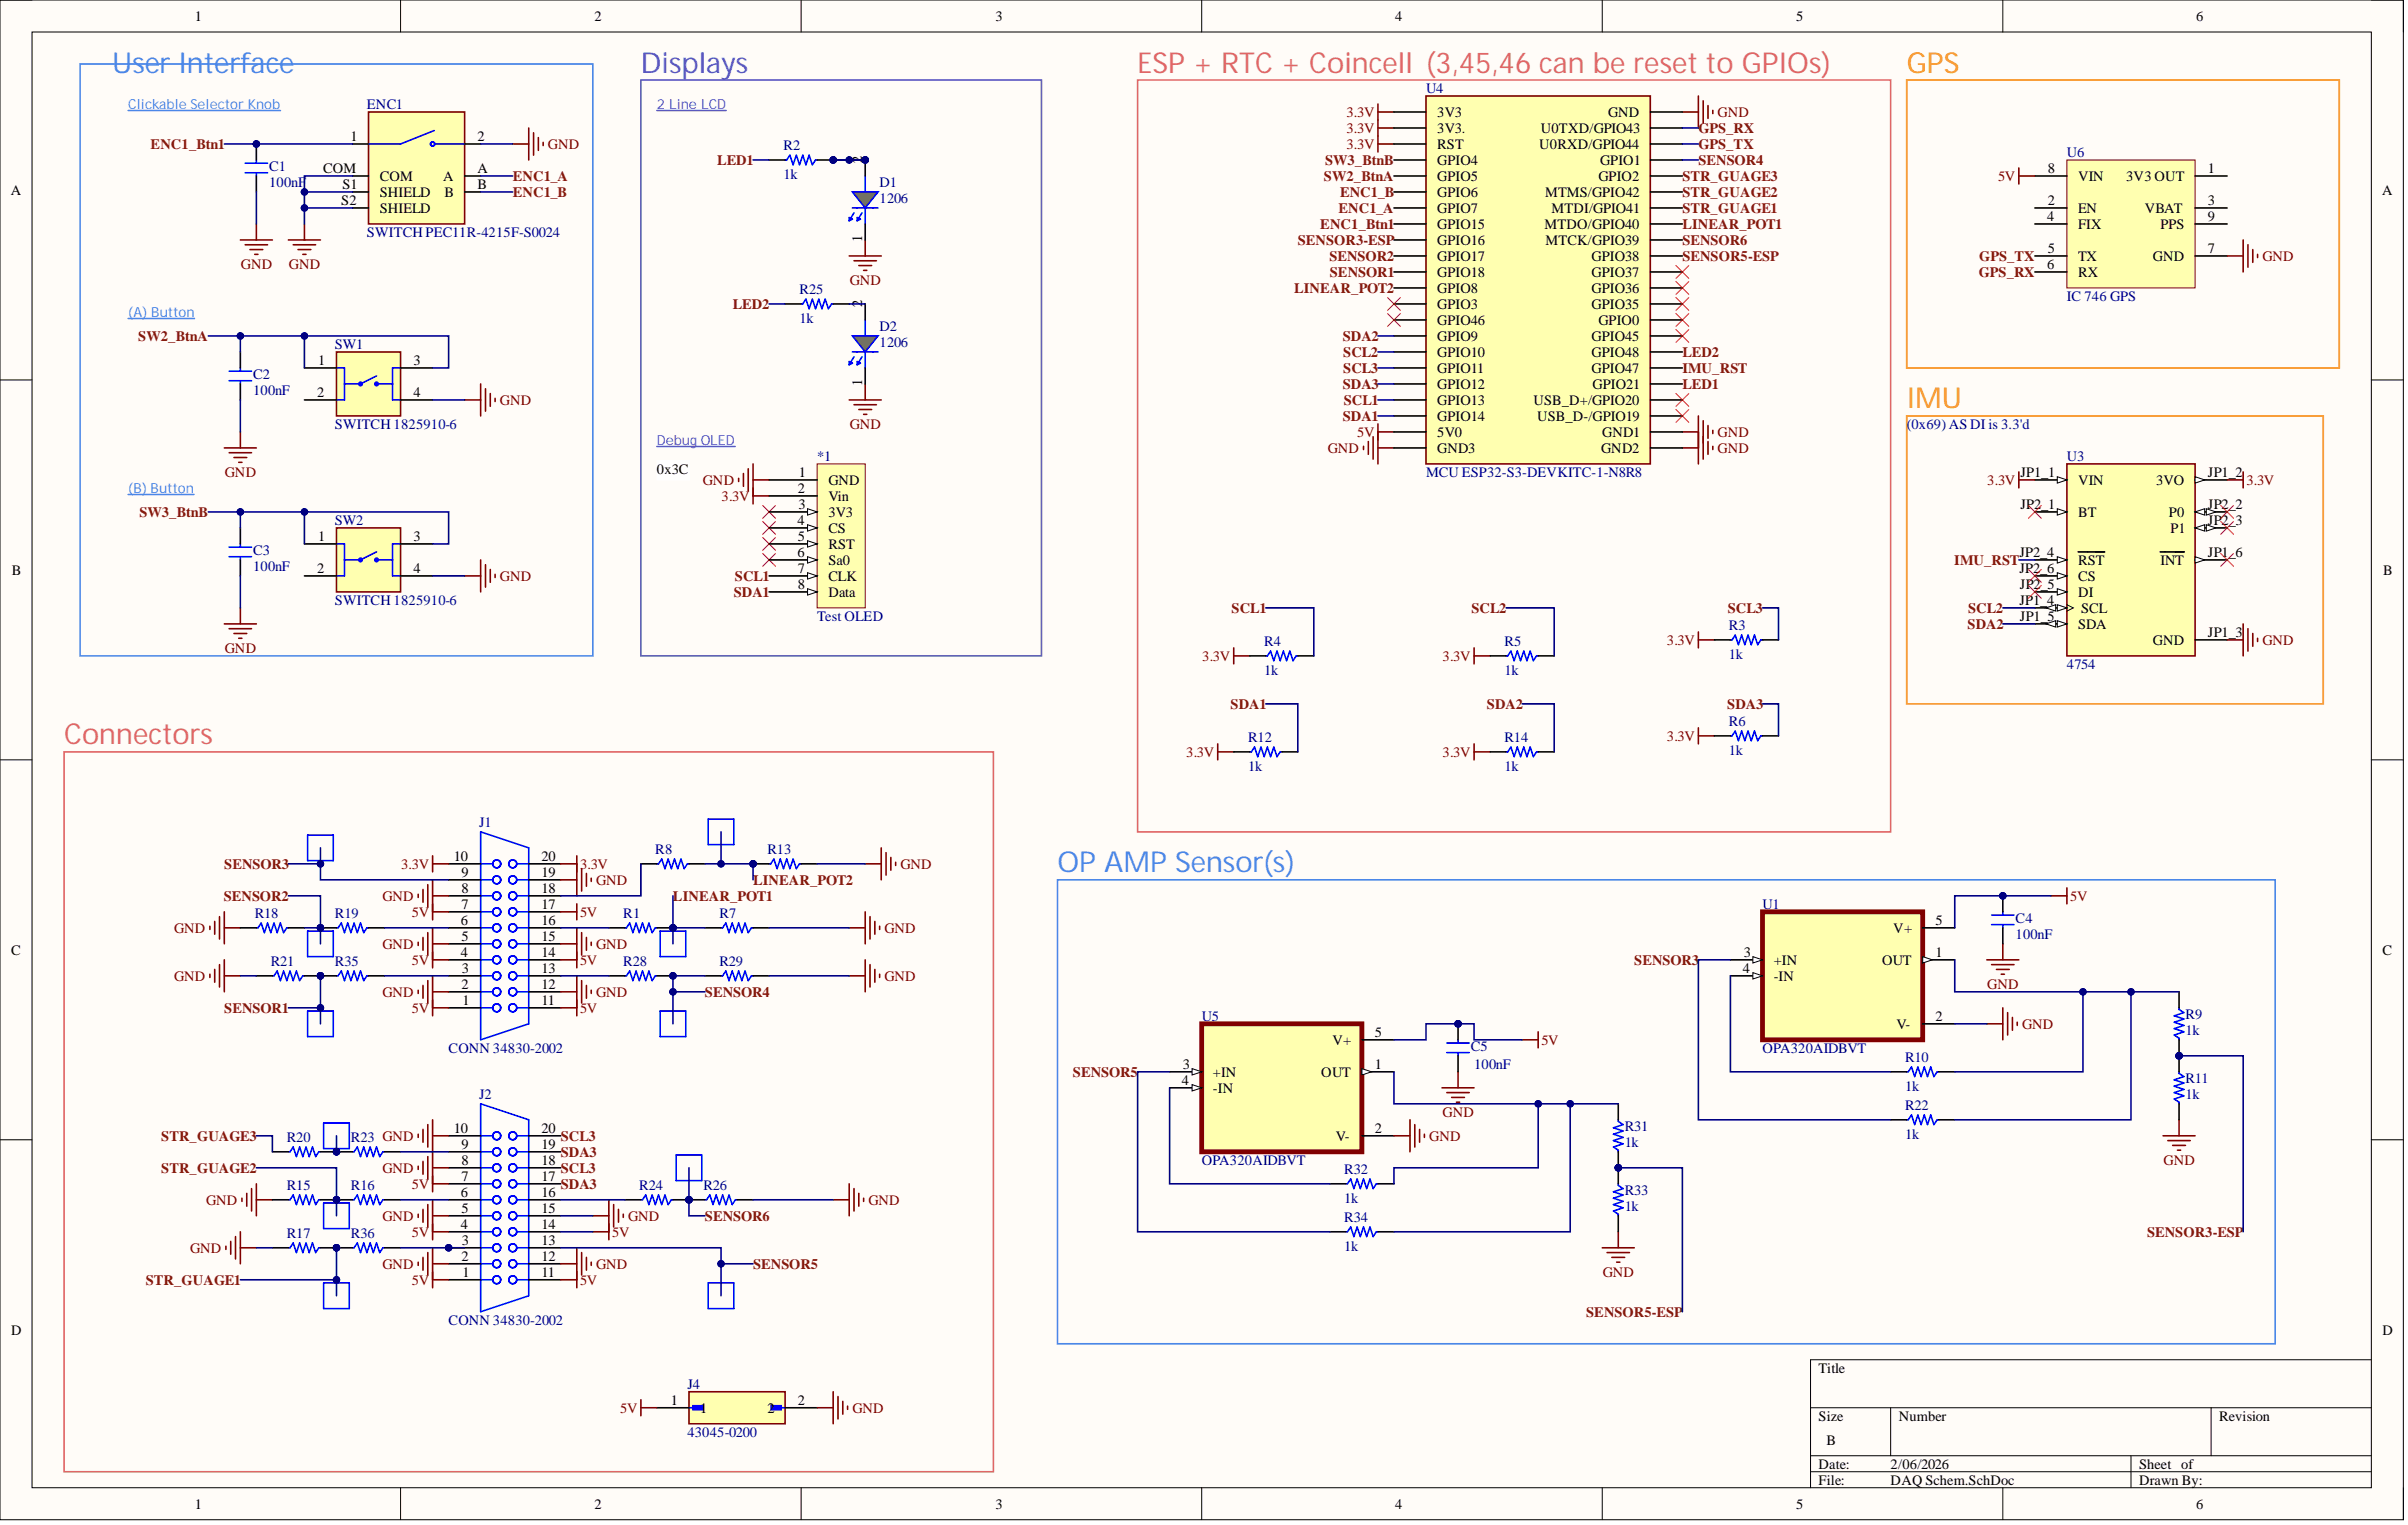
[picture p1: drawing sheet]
<svg xmlns="http://www.w3.org/2000/svg" width="381mm" height="241mm" viewBox="0 0 381 241" stroke-linecap="round" stroke-linejoin="round" font-family="sans-serif">
<defs><g id="words">
<g font-size="4.6" fill="#4a86e8">
<text x="17.7" y="11.5">User Interface</text>
<text x="167.3" y="138">OP AMP Sensor(s)</text>
</g>
<text font-size="4.6" fill="#90f" x="101.4" y="11.5">Displays</text>
<g font-size="4.6" fill="#e06666">
<text x="180" y="11.5">ESP + RTC + Coincell (3,45,46 can be reset to GPIOs)</text>
<text x="10.1" y="117.8">Connectors</text>
</g>
<g font-size="4.6" fill="#f90">
<text x="301.7" y="11.5">GPS</text>
<text x="301.7" y="64.6">IMU</text>
</g>
<g font-size="2.3">
<text x="30.8" y="3.3">1</text>
<text x="94.1" y="3.3">2</text>
<text x="157.5" y="3.3">3</text>
<text x="220.7" y="3.3">4</text>
<text x="284.2" y="3.3">5</text>
<text x="347.5" y="3.3">6</text>
<text x="55.4" y="22.3">1</text>
<text x="75.5" y="22.3">2</text>
<text x="227.4" y="21">3V3.</text>
<text x="227.4" y="23.5">RST</text>
<text x="227.4" y="18.5">3V3</text>
<text x="243.5" y="23.5">U0RXD/GPIO44</text>
<text x="243.8" y="21">U0TXD/GPIO43</text>
<text x="254.4" y="18.5">GND</text>
<text x="51.1" y="27.3">COM</text>
<text x="54.2" y="29.9">S1</text>
<text x="60.1" y="28.6">COM</text>
<text x="70.1" y="28.6">A</text>
<text x="75.5" y="27.3">A</text>
<text x="75.5" y="29.9">B</text>
<text x="136.4" y="25.8" transform="rotate(-90 136.4 25.8)">2</text>
<text x="227.4" y="26.1">GPIO4</text>
<text x="227.4" y="28.6">GPIO5</text>
<text x="252.9" y="28.6">GPIO2</text>
<text x="253.2" y="26.1">GPIO1</text>
<text x="324" y="27.3">8</text>
<text x="328.8" y="28.6">VIN</text>
<text x="336.4" y="28.6">3V3 OUT</text>
<text x="349.3" y="27.3">1</text>
<text x="1.7" y="30.8">A</text>
<text x="54" y="32.4">S2</text>
<text x="60.1" y="31.1">SHIELD</text>
<text x="60.1" y="33.7">SHIELD</text>
<text x="70.3" y="31.1">B</text>
<text x="227.4" y="31.1">GPIO6</text>
<text x="227.4" y="33.7">GPIO7</text>
<text x="244.5" y="31.1">MTMS/GPIO42</text>
<text x="245.5" y="33.7">MTDI/GPIO41</text>
<text x="323.9" y="34.9">4</text>
<text x="324" y="32.4">2</text>
<text x="328.8" y="33.7">EN</text>
<text x="339.4" y="33.7">VBAT</text>
<text x="349.3" y="32.4">3</text>
<text x="349.3" y="34.9">9</text>
<text x="376.9" y="30.8">A</text>
<text x="136.4" y="38.3" transform="rotate(-90 136.4 38.3)">1</text>
<text x="227.4" y="36.2">GPIO15</text>
<text x="227.4" y="38.7">GPIO16</text>
<text x="227.4" y="41.3">GPIO17</text>
<text x="244.4" y="36.2">MTDO/GPIO40</text>
<text x="244.6" y="38.7">MTCK/GPIO39</text>
<text x="251.8" y="41.3">GPIO38</text>
<text x="324" y="40">5</text>
<text x="328.8" y="36.2">FIX</text>
<text x="328.8" y="41.3">TX</text>
<text x="340.6" y="41.3">GND</text>
<text x="341.8" y="36.2">PPS</text>
<text x="349.3" y="40">7</text>
<text x="227.4" y="43.8">GPIO18</text>
<text x="227.4" y="46.3">GPIO8</text>
<text x="251.8" y="43.8">GPIO37</text>
<text x="251.8" y="46.3">GPIO36</text>
<text x="323.9" y="42.5">6</text>
<text x="328.8" y="43.8">RX</text>
<text x="136.4" y="48.6" transform="rotate(-90 136.4 48.6)">2</text>
<text x="227.4" y="48.9">GPIO3</text>
<text x="227.4" y="51.4">GPIO46</text>
<text x="227.4" y="53.9">GPIO9</text>
<text x="251.8" y="48.9">GPIO35</text>
<text x="251.8" y="53.9">GPIO45</text>
<text x="252.9" y="51.4">GPIO0</text>
<text x="50.4" y="57.7">1</text>
<text x="65.4" y="57.7">3</text>
<text x="227.4" y="56.4">GPIO10</text>
<text x="227.4" y="59">GPIO11</text>
<text x="251.8" y="56.4">GPIO48</text>
<text x="251.8" y="59">GPIO47</text>
<text x="50.2" y="62.8">2</text>
<text x="65.4" y="62.8">4</text>
<text x="136.4" y="61.1" transform="rotate(-90 136.4 61.1)">1</text>
<text x="227.4" y="61.5">GPIO12</text>
<text x="227.4" y="64">GPIO13</text>
<text x="242.6" y="64">USB_D+/GPIO20</text>
<text x="252" y="61.5">GPIO21</text>
<text x="227.4" y="66.6">GPIO14</text>
<text x="227.4" y="69.1">5V0</text>
<text x="227.4" y="71.6">GND3</text>
<text x="243.2" y="66.6">USB_D-/GPIO19</text>
<text x="253.3" y="71.6">GND2</text>
<text x="253.5" y="69.1">GND1</text>
<text x="103.9" y="74.9">0x3C</text>
<text x="126.2" y="78">2</text>
<text x="126.4" y="75.4">1</text>
<text x="131.1" y="76.7">GND</text>
<text x="319.7" y="75.4">JP1_1</text>
<text x="328.8" y="76.7">VIN</text>
<text x="341.1" y="76.7">3VO</text>
<text x="349.3" y="75.4">JP1_2</text>
<text x="126.2" y="83">4</text>
<text x="126.3" y="80.5">3</text>
<text x="131.1" y="79.2">Vin</text>
<text x="131.1" y="81.8">3V3</text>
<text x="319.7" y="80.5">JP2_1</text>
<text x="328.8" y="81.8">BT</text>
<text x="343.2" y="81.8">P0</text>
<text x="349.3" y="80.5">JP2_2</text>
<text x="349.3" y="83">JP2_3</text>
<text x="50.4" y="85.6">1</text>
<text x="65.4" y="85.6">3</text>
<text x="126.2" y="88.1">6</text>
<text x="126.2" y="85.6">5</text>
<text x="131.1" y="84.3">CS</text>
<text x="131.1" y="86.8">RST</text>
<text x="131.1" y="89.4">Sa0</text>
<text x="319.5" y="88.1">JP2_4</text>
<text x="328.8" y="89.4">RST</text>
<text x="341.8" y="89.4">INT</text>
<text x="343.4" y="84.3">P1</text>
<text x="349.3" y="88.1">JP1_6</text>
<text x="1.9" y="91">B</text>
<text x="50.2" y="90.6">2</text>
<text x="65.4" y="90.6">4</text>
<text x="126.2" y="90.6">7</text>
<text x="126.2" y="93.1">8</text>
<text x="131.1" y="91.9">CLK</text>
<text x="131.1" y="94.4">Data</text>
<text x="319.5" y="90.6">JP2_6</text>
<text x="319.5" y="95.7">JP1_4</text>
<text x="319.6" y="93.1">JP2_5</text>
<text x="328.8" y="91.9">CS</text>
<text x="328.8" y="94.4">DI</text>
<text x="377.1" y="91">B</text>
<text x="319.6" y="98.2">JP1_5</text>
<text x="328.8" y="99.5">SDA</text>
<text x="329.3" y="96.9">SCL</text>
<text x="349.3" y="100.7">JP1_3</text>
<text x="340.6" y="102">GND</text>
<text x="71.8" y="136.2">10</text>
<text x="85.7" y="136.2">20</text>
<text x="73" y="143.8">7</text>
<text x="73" y="141.2">8</text>
<text x="73" y="138.7">9</text>
<text x="85.7" y="143.8">17</text>
<text x="85.7" y="141.2">18</text>
<text x="85.7" y="138.7">19</text>
<text x="72.9" y="146.3">6</text>
<text x="73" y="148.8">5</text>
<text x="85.7" y="148.8">15</text>
<text x="85.7" y="146.3">16</text>
<text x="299.6" y="147.6">V+</text>
<text x="306.2" y="146.3">5</text>
<text x="1.8" y="151">C</text>
<text x="72.9" y="151.4">4</text>
<text x="73.1" y="153.9">3</text>
<text x="85.7" y="153.9">13</text>
<text x="85.7" y="151.4">14</text>
<text x="275.7" y="153.9">4</text>
<text x="275.9" y="151.4">3</text>
<text x="280.6" y="152.6">+IN</text>
<text x="280.6" y="155.2">-IN</text>
<text x="297.8" y="152.6">OUT</text>
<text x="306.2" y="151.4">1</text>
<text x="377" y="151">C</text>
<text x="73" y="156.4">2</text>
<text x="73.2" y="159">1</text>
<text x="85.7" y="159">11</text>
<text x="85.7" y="156.4">12</text>
<text x="306.2" y="161.5">2</text>
<text x="210.8" y="165.3">V+</text>
<text x="217.5" y="164">5</text>
<text x="300.1" y="162.8">V-</text>
<text x="187" y="171.6">4</text>
<text x="187.2" y="169.1">3</text>
<text x="191.9" y="170.4">+IN</text>
<text x="191.9" y="172.9">-IN</text>
<text x="209.1" y="170.4">OUT</text>
<text x="217.5" y="169.1">1</text>
<text x="71.8" y="179.2">10</text>
<text x="85.7" y="179.2">20</text>
<text x="217.5" y="179.2">2</text>
<text x="73" y="184.3">8</text>
<text x="73" y="181.7">9</text>
<text x="85.7" y="184.3">18</text>
<text x="85.7" y="181.7">19</text>
<text x="211.3" y="180.5">V-</text>
<text x="72.9" y="189.3">6</text>
<text x="73" y="191.9">5</text>
<text x="73" y="186.8">7</text>
<text x="85.7" y="191.9">15</text>
<text x="85.7" y="189.3">16</text>
<text x="85.7" y="186.8">17</text>
<text x="72.9" y="194.4">4</text>
<text x="73.1" y="196.9">3</text>
<text x="85.7" y="196.9">13</text>
<text x="85.7" y="194.4">14</text>
<text x="73" y="199.5">2</text>
<text x="73.2" y="202">1</text>
<text x="85.7" y="202">11</text>
<text x="85.7" y="199.5">12</text>
<text x="1.8" y="211.2">D</text>
<text x="377" y="211.2">D</text>
<text x="287.7" y="217.2">Title</text>
<text x="106.1" y="222.2">1</text>
<text x="110.8" y="223.5">1</text>
<text x="121.4" y="223.5">2</text>
<text x="126.2" y="222.2">2</text>
<text x="287.7" y="224.8">Size</text>
<text x="300.4" y="224.8">Number</text>
<text x="351.1" y="224.8">Revision</text>
<text x="287.7" y="232.4">Date:</text>
<text x="289" y="228.6">B</text>
<text x="299.1" y="232.4">2/06/2026</text>
<text x="338.4" y="232.4">Sheet of</text>
<text x="30.8" y="238.7">1</text>
<text x="94.1" y="238.7">2</text>
<text x="157.5" y="238.7">3</text>
<text x="220.7" y="238.7">4</text>
<text x="284.2" y="238.7">5</text>
<text x="287.7" y="234.9">File:</text>
<text x="299.1" y="234.9">DAQ Schem.SchDoc</text>
<text x="338.4" y="234.9">Drawn By:</text>
<text x="347.5" y="238.7">6</text>
</g>
<g font-size="2.3" fill="#000080">
<text x="58.1" y="17.2">ENC1</text>
<text x="225.6" y="14.7">U4</text>
<text x="124" y="23.8">R2</text>
<text x="42.6" y="29.6">100nF</text>
<text x="42.6" y="27.1">C1</text>
<text x="124" y="28.4">1k</text>
<text x="139.2" y="29.6">D1</text>
<text x="327" y="24.8">U6</text>
<text x="139.2" y="32.1">1206</text>
<text x="58.1" y="37.5">SWITCH PEC11R-4215F-S0024</text>
<text x="126.5" y="46.6">R25</text>
<text x="327" y="47.6">IC 746 GPS</text>
<text x="126.5" y="51.1">1k</text>
<text x="139.2" y="52.4">D2</text>
<text x="40.1" y="60">C2</text>
<text x="53" y="55.2">SW1</text>
<text x="139.2" y="54.9">1206</text>
<text x="40.1" y="62.5">100nF</text>
<text x="53" y="67.8">SWITCH 1825910-6</text>
<text x="301.7" y="67.8">(0x69) AS DI is 3.3'd</text>
<text x="129.3" y="72.9">*1</text>
<text x="225.6" y="75.4">MCU ESP32-S3-DEVKITC-1-N8R8</text>
<text x="327" y="72.9">U3</text>
<text x="53" y="83">SW2</text>
<text x="40.1" y="87.8">C3</text>
<text x="40.1" y="90.4">100nF</text>
<text x="53" y="95.7">SWITCH 1825910-6</text>
<text x="129.3" y="98.2">Test OLED</text>
<text x="273.5" y="99.7">R3</text>
<text x="200" y="106.8">1k</text>
<text x="200" y="102.3">R4</text>
<text x="238" y="106.8">1k</text>
<text x="238" y="102.3">R5</text>
<text x="273.5" y="104.3">1k</text>
<text x="327" y="105.8">4754</text>
<text x="197.5" y="117.4">R12</text>
<text x="238" y="117.4">R14</text>
<text x="273.5" y="119.5">1k</text>
<text x="273.5" y="114.9">R6</text>
<text x="197.5" y="122">1k</text>
<text x="238" y="122">1k</text>
<text x="75.8" y="130.9">J1</text>
<text x="103.7" y="135.2">R8</text>
<text x="121.4" y="135.2">R13</text>
<text x="278.9" y="143.8">U1</text>
<text x="40.3" y="145.3">R18</text>
<text x="53" y="145.3">R19</text>
<text x="98.6" y="145.3">R1</text>
<text x="113.8" y="145.3">R7</text>
<text x="318.9" y="148.6">100nF</text>
<text x="318.9" y="146.1">C4</text>
<text x="42.8" y="152.9">R21</text>
<text x="53" y="152.9">R35</text>
<text x="98.6" y="152.9">R28</text>
<text x="113.8" y="152.9">R29</text>
<text x="190.1" y="161.5">U5</text>
<text x="345.8" y="161.2">R9</text>
<text x="71" y="166.6">CONN 34830-2002</text>
<text x="232.7" y="166.3">C5</text>
<text x="278.9" y="166.6">OPA320AIDBVT</text>
<text x="345.8" y="163.8">1k</text>
<text x="75.8" y="173.9">J2</text>
<text x="233.2" y="169.1">100nF</text>
<text x="301.4" y="172.6">1k</text>
<text x="301.4" y="168.1">R10</text>
<text x="345.8" y="173.9">1k</text>
<text x="345.8" y="171.4">R11</text>
<text x="257.1" y="179">R31</text>
<text x="301.4" y="175.7">R22</text>
<text x="45.4" y="180.7">R20</text>
<text x="55.5" y="180.7">R23 GND</text>
<text x="190.1" y="184.3">OPA320AIDBVT</text>
<text x="212.7" y="185.8">R32</text>
<text x="257.1" y="181.5">1k</text>
<text x="301.4" y="180.2">1k</text>
<text x="45.4" y="188.3">R15</text>
<text x="55.5" y="188.3">R16</text>
<text x="101.2" y="188.3">R24</text>
<text x="111.3" y="188.3">R26</text>
<text x="212.7" y="190.3">1k</text>
<text x="257.1" y="191.6">1k</text>
<text x="257.1" y="189.1">R33</text>
<text x="45.4" y="195.9">R17</text>
<text x="55.5" y="195.9">R36</text>
<text x="212.7" y="197.9">1k</text>
<text x="212.7" y="193.4">R34</text>
<text x="71" y="209.6">CONN 34830-2002</text>
<text x="108.8" y="219.7">J4</text>
<text x="108.8" y="227.3">43045-0200</text>
</g>
<g font-size="2.3" fill="#85200c">
<text x="23.8" y="23.5">ENC1_Btn1</text>
<text x="268.7" y="23.5">GPS_TX</text>
<text x="268.7" y="21">GPS_RX</text>
<text x="81.1" y="28.6">ENC1_A</text>
<text x="113.5" y="26.1">LED1</text>
<text x="209.5" y="28.6">SW2_BtnA</text>
<text x="209.7" y="26.1">SW3_BtnB</text>
<text x="266.2" y="28.6">STR_GUAGE3</text>
<text x="268.7" y="26.1">SENSOR4</text>
<text x="81.1" y="31.1">ENC1_B</text>
<text x="211.8" y="33.7">ENC1_A</text>
<text x="212" y="31.1">ENC1_B</text>
<text x="266.2" y="33.7">STR_GUAGE1</text>
<text x="266.2" y="31.1">STR_GUAGE2</text>
<text x="205.3" y="38.7">SENSOR3-ESP</text>
<text x="208.9" y="36.2">ENC1_Btn1</text>
<text x="210.3" y="41.3">SENSOR2</text>
<text x="266.2" y="38.7">SENSOR6</text>
<text x="266.2" y="41.3">SENSOR5-ESP</text>
<text x="266.2" y="36.2">LINEAR_POT1</text>
<text x="313.2" y="41.3">GPS_TX</text>
<text x="204.8" y="46.3">LINEAR_POT2</text>
<text x="210.4" y="43.8">SENSOR1</text>
<text x="313.1" y="43.8">GPS_RX</text>
<text x="21.9" y="53.9">SW2_BtnA</text>
<text x="115.9" y="48.9">LED2</text>
<text x="212.4" y="53.9">SDA2</text>
<text x="212.5" y="59">SCL3</text>
<text x="212.5" y="56.4">SCL2</text>
<text x="266.2" y="56.4">LED2</text>
<text x="266.2" y="59">IMU_RST</text>
<text x="212.4" y="61.5">SDA3</text>
<text x="212.6" y="64">SCL1</text>
<text x="266.2" y="61.5">LED1</text>
<text x="212.4" y="66.6">SDA1</text>
<text x="22.1" y="81.8">SW3_BtnB</text>
<text x="309.2" y="89.4">IMU_RST</text>
<text x="116.1" y="94.4">SDA1</text>
<text x="116.3" y="91.9">SCL1</text>
<text x="194.9" y="96.9">SCL1</text>
<text x="232.8" y="96.9">SCL2</text>
<text x="273.4" y="96.9">SCL3</text>
<text x="311.3" y="99.5">SDA2</text>
<text x="311.4" y="96.9">SCL2</text>
<text x="194.7" y="112.1">SDA1</text>
<text x="235.3" y="112.1">SDA2</text>
<text x="273.3" y="112.1">SDA3</text>
<text x="35.5" y="137.4">SENSOR3</text>
<text x="35.4" y="142.5">SENSOR2</text>
<text x="106.5" y="142.5">LINEAR_POT1</text>
<text x="119.2" y="140">LINEAR_POT2</text>
<text x="258.6" y="152.6">SENSOR3</text>
<text x="35.5" y="160.2">SENSOR1</text>
<text x="111.5" y="157.7">SENSOR4</text>
<text x="169.8" y="170.4">SENSOR5</text>
<text x="25.5" y="185.5">STR_GUAGE2</text>
<text x="25.5" y="180.5">STR_GUAGE3</text>
<text x="88.7" y="180.5">SCL3</text>
<text x="88.7" y="183">SDA3</text>
<text x="88.7" y="185.5">SCL3</text>
<text x="88.7" y="188.1">SDA3</text>
<text x="111.5" y="193.1">SENSOR6</text>
<text x="339.7" y="195.7">SENSOR3-ESP</text>
<text x="23.1" y="203.3">STR_GUAGE1</text>
<text x="119.2" y="200.7">SENSOR5</text>
<text x="251" y="208.3">SENSOR5-ESP</text>
</g>
<g font-size="2.3" fill="#800000">
<text x="86.7" y="23.5">GND</text>
<text x="213" y="18.5">3.3V</text>
<text x="213" y="21">3.3V</text>
<text x="213" y="23.5">3.3V</text>
<text x="271.8" y="18.5">GND</text>
<text x="316.1" y="28.6">5V</text>
<text x="358" y="41.3">GND</text>
<text x="38.1" y="42.5">GND</text>
<text x="45.7" y="42.5">GND</text>
<text x="134.4" y="45.1">GND</text>
<text x="79.1" y="64">GND</text>
<text x="134.4" y="67.8">GND</text>
<text x="210.1" y="71.6">GND</text>
<text x="214.7" y="69.1">5V</text>
<text x="271.8" y="69.1">GND</text>
<text x="271.8" y="71.6">GND</text>
<text x="35.6" y="75.4">GND</text>
<text x="111.2" y="76.7">GND</text>
<text x="314.4" y="76.7">3.3V</text>
<text x="355.4" y="76.7">3.3V</text>
<text x="114.2" y="79.2">3.3V</text>
<text x="79.1" y="91.9">GND</text>
<text x="35.6" y="103.3">GND</text>
<text x="190.2" y="104.5">3.3V</text>
<text x="228.2" y="104.5">3.3V</text>
<text x="263.7" y="102">3.3V</text>
<text x="358" y="102">GND</text>
<text x="187.7" y="119.7">3.3V</text>
<text x="228.2" y="119.7">3.3V</text>
<text x="263.7" y="117.2">3.3V</text>
<text x="63.5" y="137.4">3.3V</text>
<text x="91.8" y="137.4">3.3V</text>
<text x="142.5" y="137.4">GND</text>
<text x="60.5" y="142.5">GND</text>
<text x="94.3" y="140">GND</text>
<text x="327.5" y="142.5">5V</text>
<text x="27.5" y="147.6">GND</text>
<text x="65.2" y="145">5V</text>
<text x="91.8" y="145">5V</text>
<text x="139.9" y="147.6">GND</text>
<text x="27.5" y="155.2">GND</text>
<text x="60.5" y="150.1">GND</text>
<text x="65.2" y="152.6">5V</text>
<text x="91.8" y="152.6">5V</text>
<text x="94.3" y="150.1">GND</text>
<text x="139.9" y="155.2">GND</text>
<text x="60.5" y="157.7">GND</text>
<text x="65.2" y="160.2">5V</text>
<text x="91.8" y="160.2">5V</text>
<text x="94.3" y="157.7">GND</text>
<text x="314.4" y="156.4">GND</text>
<text x="243.9" y="165.3">5V</text>
<text x="319.9" y="162.8">GND</text>
<text x="228.2" y="176.7">GND</text>
<text x="60.5" y="185.5">GND</text>
<text x="226.1" y="180.5">GND</text>
<text x="342.3" y="184.3">GND</text>
<text x="32.6" y="190.6">GND</text>
<text x="65.2" y="188.1">5V</text>
<text x="137.4" y="190.6">GND</text>
<text x="60.5" y="193.1">GND</text>
<text x="65.2" y="195.7">5V</text>
<text x="96.8" y="195.7">5V</text>
<text x="99.4" y="193.1">GND</text>
<text x="30.1" y="198.2">GND</text>
<text x="60.5" y="200.7">GND</text>
<text x="65.2" y="203.3">5V</text>
<text x="91.8" y="203.3">5V</text>
<text x="94.3" y="200.7">GND</text>
<text x="253.6" y="202">GND</text>
<text x="98.1" y="223.5">5V</text>
<text x="134.9" y="223.5">GND</text>
</g>
<g font-size="2.2" fill="#4a86e8">
<text x="20.3" y="17.2">Clickable Selector Knob</text>
<text x="20.3" y="50.1">(A) Button</text>
<text x="20.3" y="78">(B) Button</text>
</g>
<g font-size="2.2" fill="#90f">
<text x="103.9" y="17.2">2 Line LCD</text>
<text x="103.9" y="70.4">Debug OLED</text>
</g>
</g></defs>
<path d="M0 0h380.3v240.5h-380.3z" fill-rule="evenodd" fill="#fffcf8"/>
<path d="M0 0h380.3v240.5h-380.3z" fill="none" stroke="#000" stroke-width=".16"/>
<path d="M5.1 5.1h370.1v230.3h-370.1z" fill-rule="evenodd" fill="#fffcf8"/>
<g fill="none" stroke="#000" stroke-width=".16">
<path d="M0 0h5.1M5.1 5.1h370.1v230.3h-370.1zM63.4 0v5.1M126.8 0v5.1M190.1 0v5.1M253.5 0v5.1M316.9 0v5.1M375.2 0h5.1v5.1M0 60.1h5.1M375.2 60.1h5.1M0 120.2h5.1M375.2 120.2h5.1"/>
<path d="M0 180.3h5.1M375.2 180.3h5.1M375.2 215.2h-88.7v20.2M63.4 235.4v5.1M126.8 235.4v5.1M190.1 235.4v5.1M253.5 235.4v5.1M286.5 222.7h88.7M286.5 230.3h88.7M286.5 232.9h88.7M299.1 222.7v7.6M316.9 235.4v5.1"/>
<path d="M337.2 230.3v5.1M349.8 222.7v7.6M380.3 235.4v5.1"/>
</g>
<path d="M10.1 119h147.1v113.9h-147.1z" fill="none" stroke="#e06666" stroke-width=".25"/>
<path d="M12.7 10.1h81.1v93.7h-81.1zM20.3 17.5h24.1M20.3 50.4h10.5M20.3 78.2h10.4" fill="none" stroke="#4a86e8" stroke-width=".25"/>
<g fill="none" stroke="#800000" stroke-width=".25">
<path d="M136.9 38v2.5M134.4 40.5h5M135.1 41.3h3.6M135.9 42h2M136.6 42.8h.6M35.5 70.9h5.1M36.3 71.6h3.5M37 72.4h2M37.8 73.2h.5M38 68.3v2.6M73.5 63.3h2.6M76.1 60.8v5"/>
<path d="M76.8 61.5v3.6M77.6 62.3v2M78.3 63v.5M116.9 75.7v.5M117.6 74.9v2.1M118.4 74.2v3.5M119.2 73.4v5.1M119.2 75.9h2.5M134.4 63.3h5M135.1 64h3.6M135.9 64.8h2M136.6 65.6h.6"/>
<path d="M136.9 60.8v2.5"/>
</g>
<path d="M101.4 12.7h63.4v91.1h-63.4z" fill="none" stroke="#674ea7" stroke-width=".25"/>
<path d="M103.9 17.5h11M103.9 70.6h12.4" fill="none" stroke="#90f" stroke-width=".25"/>
<path d="M301.7 65.8h65.9v45.6h-65.9z" fill="none" stroke="#f90" stroke-width=".25"/>
<path d="M327 73.4h20.3v30.4h-20.3z" fill-rule="evenodd" fill="#ffffb0"/>
<path d="M327 73.4h20.3v30.4h-20.3z" fill="none" stroke="#800000" stroke-width=".25"/>
<path d="M322 75.9h5" fill="none" stroke="#000" stroke-width=".25"/>
<path d="M325.5 75.4l1.5 .5-1.5 .5z" fill="#f8fcff"/>
<path d="M325.5 75.4l1.5 .5-1.5 .5z" fill="none" stroke="#000" stroke-width=".16"/>
<path d="M322 81h5" fill="none" stroke="#000" stroke-width=".25"/>
<path d="M325.5 80.5l1.5 .5-1.5 .5z" fill="#f8fcff"/>
<path d="M325.5 80.5l1.5 .5-1.5 .5z" fill="none" stroke="#000" stroke-width=".16"/>
<path d="M322 88.6h5" fill="none" stroke="#000" stroke-width=".25"/>
<path d="M325.5 88.1l1.5 .5-1.5 .5z" fill="#f8fcff"/>
<path d="M325.5 88.1l1.5 .5-1.5 .5z" fill="none" stroke="#000" stroke-width=".16"/>
<path d="M322 91.1h5M328.8 87.3h4.2" fill="none" stroke="#000" stroke-width=".25"/>
<path d="M325.5 90.6l1.5 .5-1.5 .5z" fill="#f8fcff"/>
<path d="M325.5 90.6l1.5 .5-1.5 .5z" fill="none" stroke="#000" stroke-width=".16"/>
<path d="M322 93.7h5" fill="none" stroke="#000" stroke-width=".25"/>
<path d="M325.5 93.1l1.5 .6-1.5 .5z" fill="#f8fcff"/>
<path d="M325.5 93.1l1.5 .6-1.5 .5z" fill="none" stroke="#000" stroke-width=".16"/>
<path d="M322 96.2h5" fill="none" stroke="#000" stroke-width=".25"/>
<path d="M325.5 95.7l1.5 .5-1.5 .5z" fill="#f8fcff"/>
<path d="M325.5 95.7l1.5 .5-1.5 .5z" fill="none" stroke="#000" stroke-width=".16"/>
<path d="M323.7 96.2l1.6-.5v1z" fill="#f8fcff"/>
<path d="M323.7 96.2l1.6-.5v1zM327 95.7l1 .5-1 .5" fill="none" stroke="#000" stroke-width=".16"/>
<path d="M322 98.7h5" fill="none" stroke="#000" stroke-width=".25"/>
<path d="M325.5 98.2l1.5 .5-1.5 .5z" fill="#f8fcff"/>
<path d="M325.5 98.2l1.5 .5-1.5 .5z" fill="none" stroke="#000" stroke-width=".16"/>
<path d="M323.7 98.7l1.6-.5v1z" fill="#f8fcff"/>
<path d="M323.7 98.7l1.6-.5v1z" fill="none" stroke="#000" stroke-width=".16"/>
<path d="M347.3 75.9h5.1" fill="none" stroke="#000" stroke-width=".25"/>
<path d="M347.3 75.4l1.5 .5-1.5 .5z" fill="#f8fcff"/>
<path d="M347.3 75.4l1.5 .5-1.5 .5z" fill="none" stroke="#000" stroke-width=".16"/>
<path d="M347.3 81h5.1" fill="none" stroke="#000" stroke-width=".25"/>
<path d="M347.3 81l1.5-.5v1z" fill="#f8fcff"/>
<path d="M347.3 81l1.5-.5v1z" fill="none" stroke="#000" stroke-width=".16"/>
<path d="M349.1 80.5l1.5 .5-1.5 .5z" fill="#f8fcff"/>
<path d="M349.1 80.5l1.5 .5-1.5 .5z" fill="none" stroke="#000" stroke-width=".16"/>
<path d="M347.3 83.5h5.1" fill="none" stroke="#000" stroke-width=".25"/>
<path d="M347.3 83.5l1.5-.5v1z" fill="#f8fcff"/>
<path d="M347.3 83.5l1.5-.5v1z" fill="none" stroke="#000" stroke-width=".16"/>
<path d="M349.1 83l1.5 .5-1.5 .5z" fill="#f8fcff"/>
<path d="M349.1 83l1.5 .5-1.5 .5z" fill="none" stroke="#000" stroke-width=".16"/>
<path d="M347.3 88.6h5.1" fill="none" stroke="#000" stroke-width=".25"/>
<path d="M347.3 88.1l1.5 .5-1.5 .5z" fill="#f8fcff"/>
<path d="M347.3 88.1l1.5 .5-1.5 .5z" fill="none" stroke="#000" stroke-width=".16"/>
<path d="M341.8 87.3h3.8M347.3 101.2h5.1" fill="none" stroke="#000" stroke-width=".25"/>
<g fill="none" stroke="#800000" stroke-width=".25">
<path d="M218 16.5v7.5M218 17.7h2.6M266.2 17.7h2.5M268.7 15.2v5.1M269.5 15.9v3.6M270.2 16.7v2M271 17.5v.5M218 20.3h2.6M218 22.8h2.6M215.7 70.6v.5M216.5 69.9v2M217.3 69.1v3.5"/>
<path d="M218 67.1v6.3M218 68.3h2.6M218 70.9h2.6M266.2 68.3h2.5M266.2 70.9h2.5M268.7 65.8v7.6M269.5 66.6v6M270.2 67.3v2.1M270.2 69.9v2M271 68.1v.5M271 70.6v.5M319.4 74.7v2.5"/>
<path d="M319.4 75.9h2.6M354.9 98.7v5.1M355.7 99.5v3.5M352.4 101.2h2.5M356.4 100.2v2.1M357.2 101v.5"/>
</g>
<path d="M320.9 80l2.1 2M323 80l-2.1 2M351.4 80l2 2M353.4 80l-2 2M351.4 82.5l2 2M351.4 87.6l2 2M353.4 82.5l-2 2M353.4 87.6l-2 2" fill="none" stroke="#f00" stroke-width=".16"/>
<path d="M180 12.7h119.1v118.9h-119.1z" fill="none" stroke="#e06666" stroke-width=".25"/>
<path d="M103.9 72.9h5.2v3h-5.2z" fill-rule="evenodd" fill="#fff"/>
<path d="M103.9 72.9h5.2v3h-5.2z" fill="none" stroke="#fff" stroke-width=".16"/>
<path d="M301.7 12.7h68.4v45.5h-68.4z" fill="none" stroke="#f90" stroke-width=".25"/>
<path d="M58.3 17.7h15.2v17.7h-15.2z" fill-rule="evenodd" fill="#ffffb0"/>
<g fill="none" stroke="#800000" stroke-width=".25">
<path d="M58.3 17.7h15.2v17.7h-15.2zM38 38h5.1M38.8 38.7h3.5M39.5 39.5h2.1M40.6 35.4v2.6M45.6 38h5.1M46.4 38.7h3.5M47.2 39.5h2M48.2 35.4v2.6M81.1 22.8h2.6M83.7 20.3v5M84.4 21v3.6"/>
<path d="M85.2 21.8v2M85.9 22.5v.5M40.3 40.2h.5M47.9 40.2h.5"/>
</g>
<g fill="none" stroke="#00f" stroke-width=".25">
<path d="M68.7 20.7l-5.3 2.1h-5.1M68.8 22.8h4.7"/>
<circle cx="68.5" cy="22.8" r=".33"/>
</g>
<path d="M55.8 22.8h2.5M55.8 27.8h2.5M55.8 30.4h2.5M55.8 32.9h2.5M73.5 22.8h2.6M73.5 27.8h2.6M73.5 30.4h2.6" fill="none" stroke="#000" stroke-width=".25"/>
<path d="M53.2 55.7h10.2v10.1h-10.2z" fill-rule="evenodd" fill="#ffffb0"/>
<path d="M53.2 55.7h10.2v10.1h-10.2zM35.5 98.7h5.1M36.3 99.5h3.5M38 96.2v2.5M73.5 91.1h2.6M76.1 88.6v5.1M76.8 89.4v3.5M77.6 90.1v2M78.3 90.9v.5M37 100.2h2M37.8 101h.5" fill="none" stroke="#800000" stroke-width=".25"/>
<g fill="none" stroke="#00f" stroke-width=".25">
<path d="M53.2 58.2h1.3v5.1h-1.3M59.6 59.5l-2.6 1.3h-2.5M63.4 58.2h-1.3v5.1h1.3M59.6 60.8h2.5"/>
<circle cx="57" cy="60.8" r=".25"/>
<circle cx="59.6" cy="60.8" r=".25"/>
</g>
<path d="M48.2 58.2h5M63.4 58.2h5M48.2 63.3h5M63.4 63.3h5" fill="none" stroke="#000" stroke-width=".25"/>
<path d="M53.2 83.5h10.2v10.2h-10.2z" fill-rule="evenodd" fill="#ffffb0"/>
<path d="M53.2 83.5h10.2v10.2h-10.2z" fill="none" stroke="#800000" stroke-width=".25"/>
<g fill="none" stroke="#00f" stroke-width=".25">
<path d="M53.2 86.1h1.3v5h-1.3M59.6 87.3l-2.6 1.3h-2.5M59.6 88.6h2.5M63.4 86.1h-1.3v5h1.3"/>
<circle cx="57" cy="88.6" r=".25"/>
<circle cx="59.6" cy="88.6" r=".25"/>
</g>
<path d="M48.2 86.1h5M48.2 91.1h5M63.4 86.1h5M63.4 91.1h5" fill="none" stroke="#000" stroke-width=".25"/>
<path d="M225.6 15.2h35.5v58.2h-35.5z" fill-rule="evenodd" fill="#ffffb0"/>
<g fill="none" stroke="#800000" stroke-width=".25">
<path d="M225.6 15.2h35.5v58.2h-35.5zM192.7 117.7v2.5M192.7 119h2.5M195.2 102.5v2.5M195.2 103.8h2.5M67.7 140v3.5M68.4 135.4v2.6M68.4 139.2v6.3M68.4 136.7h2.6M88.7 136.7h2.6M88.7 139.2h2.6M91.3 135.4v6.3"/>
<path d="M92 137.4v3.6M92.8 138.2v2M93.5 139v.5M33.2 146.6v.5M33.2 154.2v.5M34 145.8v2M34 153.4v2M34.7 145v3.6M34.7 152.6v3.6M35.5 144.3v5M35.5 151.9v5M35.5 146.8h2.5"/>
<path d="M35.5 154.4h2.5M66.2 141.5v.5M66.2 149.1v.5M66.2 156.7v.5M66.9 140.7v2.1M66.9 148.3v2.1M66.9 155.9v2M67.7 147.6v3.5M67.7 155.2v3.5M68.4 141.7h2.6M68.4 146.8v6.3M68.4 154.4v6.3"/>
<path d="M68.4 156.9h2.6M68.4 149.3h2.6M68.4 159.5h2.6M68.4 151.9h2.6M68.4 144.3h2.6M88.7 156.9h2.6M88.7 149.3h2.6M88.7 159.5h2.6M88.7 151.9h2.6M91.3 146.8v6.3M91.3 154.4v6.3M92 147.6v3.5"/>
<path d="M92 155.2v3.5M92.8 148.3v2.1M92.8 155.9v2M93.5 149.1v.5M93.5 156.7v.5M134.4 146.8h2.5M134.4 154.4h2.5M136.9 144.3v5M136.9 151.9v5M137.7 145v3.6M137.7 152.6v3.6M138.4 145.8v2"/>
<path d="M138.4 153.4v2M139.2 146.6v.5M139.2 154.2v.5M324.5 141.7h2.5M327 140.5v2.5M342.2 179.7h5.1M344.8 177.2v2.5M343 180.5h3.6M343.8 181.2h2M344.5 182h.5"/>
</g>
<g fill="none" stroke="#000" stroke-width=".25">
<path d="M220.6 17.7h5M261.1 17.7h5.1M220.6 20.3h5M220.6 22.8h5M220.6 25.3h5M220.6 27.8h5M220.6 30.4h5M220.6 32.9h5M220.6 35.4h5M220.6 38h5M261.1 20.3h5.1M261.1 22.8h5.1"/>
<path d="M261.1 25.3h5.1M261.1 27.8h5.1M261.1 30.4h5.1M261.1 32.9h5.1M261.1 35.4h5.1M261.1 38h5.1M220.6 40.5h5M220.6 43h5M220.6 45.6h5M220.6 48.1h5M220.6 50.6h5M220.6 53.2h5"/>
<path d="M220.6 55.7h5M220.6 58.2h5M261.1 40.5h5.1M261.1 43h5.1M261.1 45.6h5.1M261.1 48.1h5.1M261.1 50.6h5.1M261.1 53.2h5.1M261.1 55.7h5.1M261.1 58.2h5.1M220.6 60.8h5M220.6 63.3h5"/>
<path d="M220.6 65.8h5M220.6 68.3h5M220.6 70.9h5M261.1 60.8h5.1M261.1 63.3h5.1M261.1 65.8h5.1M261.1 68.3h5.1M261.1 70.9h5.1M71 139.2h5.1M71 136.7h5.1M83.7 139.2h5M83.7 136.7h5"/>
<path d="M71 159.5h5.1M71 156.9h5.1M71 154.4h5.1M71 151.9h5.1M71 149.3h5.1M71 146.8h5.1M71 144.3h5.1M71 141.7h5.1M83.7 159.5h5M83.7 156.9h5M83.7 154.4h5M83.7 151.9h5"/>
<path d="M83.7 149.3h5M83.7 146.8h5M83.7 144.3h5M83.7 141.7h5"/>
</g>
<g fill="none" stroke="#00f" stroke-width=".25">
<path d="M48.7 132.1h4v4.1h-4zM76.1 131.6l7.6 2.6v27.8l-7.6 2.5zM76.1 136.7h1.7M76.1 139.2h1.7M81.9 136.7h1.8M81.9 139.2h1.8M48.7 160h4v4h-4zM48.7 147.3h4v4.1h-4zM76.1 141.7h1.7M76.1 144.3h1.7M76.1 146.8h1.7M76.1 149.3h1.7"/>
<path d="M76.1 151.9h1.7M76.1 154.4h1.7M76.1 156.9h1.7M76.1 159.5h1.7M81.9 141.7h1.8M81.9 144.3h1.8M81.9 146.8h1.8M81.9 149.3h1.8M81.9 151.9h1.8M81.9 154.4h1.8M81.9 156.9h1.8M81.9 159.5h1.8"/>
<circle cx="78.6" cy="139.2" r=".63"/>
<circle cx="78.6" cy="136.7" r=".63"/>
<circle cx="81.1" cy="139.2" r=".63"/>
<circle cx="81.1" cy="136.7" r=".63"/>
<circle cx="78.6" cy="151.9" r=".63"/>
<circle cx="78.6" cy="159.5" r=".63"/>
<circle cx="78.6" cy="144.3" r=".63"/>
<circle cx="78.6" cy="146.8" r=".63"/>
<circle cx="78.6" cy="154.4" r=".63"/>
<circle cx="78.6" cy="141.8" r=".63"/>
<circle cx="78.6" cy="149.3" r=".63"/>
<circle cx="78.6" cy="156.9" r=".63"/>
<circle cx="81.1" cy="159.5" r=".63"/>
<circle cx="81.1" cy="151.9" r=".63"/>
<circle cx="81.1" cy="144.3" r=".63"/>
<circle cx="81.1" cy="154.4" r=".63"/>
<circle cx="81.1" cy="146.8" r=".63"/>
<circle cx="81.1" cy="149.3" r=".63"/>
<circle cx="81.1" cy="156.9" r=".63"/>
<circle cx="81.1" cy="141.8" r=".63"/>
</g>
<path d="M167.3 139.2h192.7v73.4h-192.7z" fill="none" stroke="#4a86e8" stroke-width=".25"/>
<path d="M265.2 47.1l2 2M265.2 44.6l2 2M265.2 42l2 2M265.2 49.6l2 2M267.2 47.1l-2 2M267.2 44.6l-2 2M267.2 42l-2 2M267.2 49.6l-2 2M265.2 64.8l2 2M265.2 62.3l2 2M267.2 64.8l-2 2M267.2 62.3l-2 2" fill="none" stroke="#f00" stroke-width=".16"/>
<path d="M278.9 144.3h25.3v20.2h-25.3z" fill-rule="evenodd" fill="#ffffb0"/>
<path d="M278.9 144.3h25.3v20.2h-25.3z" fill="none" stroke="#800000" stroke-width=".76"/>
<path d="M273.8 151.9h5.1" fill="none" stroke="#000" stroke-width=".25"/>
<path d="M277.3 151.4l1.6 .5-1.6 .5z" fill="#f8fcff"/>
<path d="M277.3 151.4l1.6 .5-1.6 .5z" fill="none" stroke="#000" stroke-width=".16"/>
<path d="M273.8 154.4h5.1" fill="none" stroke="#000" stroke-width=".25"/>
<path d="M277.3 153.9l1.6 .5-1.6 .5z" fill="#f8fcff"/>
<path d="M277.3 153.9l1.6 .5-1.6 .5z" fill="none" stroke="#000" stroke-width=".16"/>
<path d="M304.2 146.8h5.1M304.2 151.9h5.1" fill="none" stroke="#000" stroke-width=".25"/>
<path d="M304.2 151.4l1.5 .5-1.5 .5z" fill="#f8fcff"/>
<path d="M304.2 151.4l1.5 .5-1.5 .5z" fill="none" stroke="#000" stroke-width=".16"/>
<path d="M304.2 162h5.1" fill="none" stroke="#000" stroke-width=".25"/>
<g fill="none" stroke="#800000" stroke-width=".25">
<path d="M268.7 100v2.5M233.2 102.5v2.5M233.2 117.7v2.5M233.2 103.8h2.6M233.2 119h2.6M268.7 115.2v2.5M268.7 101.2h2.6M268.7 116.4h2.6M136.9 136.7h2.5M139.4 134.2v5M140.2 134.9v3.6M141 135.7v2"/>
<path d="M141.7 136.4v.5M88.7 144.3h2.6M91.3 143v2.5"/>
</g>
<path d="M112.1 129.6h4v4h-4zM104.4 160h4.1v4h-4.1zM104.4 147.3h4.1v4.1h-4.1z" fill="none" stroke="#00f" stroke-width=".25"/>
<circle cx="71" cy="197.4" r=".51" fill="#000080"/>
<circle cx="71" cy="197.4" r=".51" fill="none" stroke="#000080" stroke-width=".16"/>
<g fill="none" stroke="#00f" stroke-width=".25">
<path d="M76.1 174.7l7.6 2.5v27.8l-7.6 2.6zM76.1 179.7h1.7M81.9 179.7h1.8M76.1 182.2h1.7M76.1 184.8h1.7M76.1 187.3h1.7M76.1 189.8h1.7M76.1 192.4h1.7M76.1 194.9h1.7M76.1 197.4h1.7M76.1 200h1.7M81.9 182.2h1.8"/>
<path d="M81.9 184.8h1.8M81.9 187.3h1.8M81.9 189.8h1.8M81.9 192.4h1.8M81.9 194.9h1.8M81.9 197.4h1.8M81.9 200h1.8M76.1 202.5h1.7M81.9 202.5h1.8"/>
<circle cx="78.6" cy="179.7" r=".63"/>
<circle cx="81.1" cy="179.7" r=".63"/>
<circle cx="78.6" cy="187.3" r=".63"/>
<circle cx="78.6" cy="189.8" r=".63"/>
<circle cx="78.6" cy="182.3" r=".63"/>
<circle cx="78.6" cy="184.8" r=".63"/>
<circle cx="78.6" cy="197.4" r=".63"/>
<circle cx="78.6" cy="194.9" r=".63"/>
<circle cx="78.6" cy="192.4" r=".63"/>
<circle cx="78.6" cy="200" r=".63"/>
<circle cx="81.1" cy="189.8" r=".63"/>
<circle cx="81.1" cy="187.3" r=".63"/>
<circle cx="81.1" cy="182.3" r=".63"/>
<circle cx="81.1" cy="184.8" r=".63"/>
<circle cx="81.1" cy="194.9" r=".63"/>
<circle cx="81.1" cy="197.4" r=".63"/>
<circle cx="81.1" cy="200" r=".63"/>
<circle cx="81.1" cy="192.4" r=".63"/>
<circle cx="78.6" cy="202.5" r=".63"/>
<circle cx="81.1" cy="202.5" r=".63"/>
</g>
<path d="M71 200h5.1M71 197.4h5.1M71 202.5h5.1" fill="none" stroke="#000" stroke-width=".25"/>
<circle cx="71" cy="197.4" r=".51" fill="#000080"/>
<circle cx="71" cy="197.4" r=".51" fill="none" stroke="#000080" stroke-width=".16"/>
<g fill="none" stroke="#000" stroke-width=".25">
<path d="M71 179.7h5.1M83.7 179.7h5M71 194.9h5.1M71 192.4h5.1M71 189.8h5.1M71 187.3h5.1M71 184.8h5.1M71 182.2h5.1M83.7 194.9h5M83.7 192.4h5M83.7 189.8h5M83.7 187.3h5"/>
<path d="M83.7 184.8h5M83.7 182.2h5M83.7 200h5M83.7 197.4h5M83.7 202.5h5"/>
</g>
<g fill="none" stroke="#800000" stroke-width=".25">
<path d="M316.9 159.5v5M314.4 162h2.5M317.7 160.2v3.6M318.4 161v2M319.2 161.7v.6M35.7 197.2v.5M36.5 196.4v2M37.3 195.7v3.5M38 194.9v5.1M38 197.4h2.6M38.3 189.6v.5M39 188.8v2.1"/>
<path d="M39.8 188.1v3.5M40.6 187.3v5.1M40.6 189.8h2.5M66.2 184.5v.5M66.2 192.1v.5M66.2 199.7v.5M66.9 183.8v2M66.9 191.4v2M66.9 199v2M67.7 183v3.6M67.7 190.6v3.5M67.7 198.2v3.5"/>
<path d="M68.4 182.2v6.4M68.4 189.8v6.4M68.4 197.4v6.4M68.4 200h2.6M68.4 192.4h2.6M68.4 194.9h2.6M68.4 184.8h2.6M68.4 187.3h2.6M88.7 200h2.6M91.3 197.4v6.4M92 198.2v3.5M92.8 199v2"/>
<path d="M93.5 199.7v.5M68.4 202.5h2.6M88.7 202.5h2.6"/>
</g>
<path d="M51.2 177.7h4.1v4h-4.1zM51.2 190.3h4.1v4.1h-4.1zM51.2 203h4.1v4.1h-4.1z" fill="none" stroke="#00f" stroke-width=".25"/>
<path d="M219.5 49.6l2.1 2M221.6 49.6l-2.1 2" fill="none" stroke="#f00" stroke-width=".16"/>
<path d="M109 220.2h15.2v5.1h-15.2z" fill-rule="evenodd" fill="#ffffb0"/>
<path d="M109 220.2h15.2v5.1h-15.2z" fill="none" stroke="#800000" stroke-width=".25"/>
<path d="M109.6 222.4h1.6v.7h-1.6z" fill-rule="evenodd" fill="#00f"/>
<path d="M109.6 222.4h1.6v.7h-1.6z" fill="none" stroke="#00f" stroke-width=".25"/>
<path d="M122 222.4h1.6v.7h-1.6z" fill-rule="evenodd" fill="#00f"/>
<path d="M107 182.8h4v4h-4zM112.1 203h4v4.1h-4zM109 222.7h1.9M122 222.4h1.6v.7h-1.6zM122.3 222.7h1.9" fill="none" stroke="#00f" stroke-width=".25"/>
<path d="M103.9 222.7h5.1M124.2 222.7h5.1" fill="none" stroke="#000" stroke-width=".25"/>
<g fill="none" stroke="#800000" stroke-width=".25">
<path d="M66.2 179.5v.5M66.9 178.7v2M67.7 177.9v3.6M68.4 177.2v5M68.4 179.7h2.6M240.8 164.5h2.6M243.4 163.3v2.5M131.8 189.8h2.6M134.4 187.3v5.1M135.1 188.1v3.5M135.9 188.8v2.1M136.6 189.6v.5"/>
<path d="M253.5 197.4h5.1M254.3 198.2h3.5M255 199h2.1M255.8 199.7h.5M256 194.9v2.5M101.4 221.5v2.5M101.4 222.7h2.5M129.3 222.7h2.5M131.8 220.2v5.1M132.6 221v3.5M133.3 221.7v2.1M134.1 222.5v.5"/>
</g>
<path d="M190.1 162h25.4v20.2h-25.4z" fill-rule="evenodd" fill="#ffffb0"/>
<path d="M190.1 162h25.4v20.2h-25.4z" fill="none" stroke="#800000" stroke-width=".76"/>
<path d="M185.1 169.6h5" fill="none" stroke="#000" stroke-width=".25"/>
<path d="M188.6 169.1l1.5 .5-1.5 .5z" fill="#f8fcff"/>
<path d="M188.6 169.1l1.5 .5-1.5 .5z" fill="none" stroke="#000" stroke-width=".16"/>
<path d="M185.1 172.1h5" fill="none" stroke="#000" stroke-width=".25"/>
<path d="M188.6 171.6l1.5 .5-1.5 .5z" fill="#f8fcff"/>
<path d="M188.6 171.6l1.5 .5-1.5 .5z" fill="none" stroke="#000" stroke-width=".16"/>
<path d="M215.5 164.5h5.1M215.5 169.6h5.1" fill="none" stroke="#000" stroke-width=".25"/>
<path d="M215.5 169.1l1.5 .5-1.5 .5z" fill="#f8fcff"/>
<path d="M215.5 169.1l1.5 .5-1.5 .5z" fill="none" stroke="#000" stroke-width=".16"/>
<path d="M215.5 179.7h5.1" fill="none" stroke="#000" stroke-width=".25"/>
<path d="M220.6 179.7h2.5M223.1 177.2v5M223.9 177.9v3.6M224.6 178.7v2M225.4 179.5v.5" fill="none" stroke="#800000" stroke-width=".25"/>
<circle cx="136.9" cy="25.3" r=".51" fill="#000080"/>
<circle cx="136.9" cy="25.3" r=".51" fill="none" stroke="#000080" stroke-width=".16"/>
<path d="M134.9 32.9h4M136.9 27.8v7.6" fill="none" stroke="#00f" stroke-width=".25"/>
<path d="M136.9 25.3v2.5M136.9 35.4v2.6" fill="none" stroke="#000" stroke-width=".25"/>
<circle cx="136.9" cy="25.3" r=".51" fill="#000080"/>
<circle cx="136.9" cy="25.3" r=".51" fill="none" stroke="#000080" stroke-width=".16"/>
<path d="M134.9 30.4h4l-2 2.5z" fill="#0f0"/>
<path d="M134.4 34.4l.5 .3-.5 .2zM134.9 30.4h4l-2 2.5zM135.1 33.7l-.7 1.2M135.6 34.4l.5 .3-.5 .2zM136.4 33.7l-.8 1.2M134.9 55.7h4M136.9 50.6v7.6" fill="none" stroke="#00f" stroke-width=".25"/>
<path d="M136.9 48.1v2.5M136.9 58.2v2.6" fill="none" stroke="#000" stroke-width=".25"/>
<path d="M134.9 53.2h4l-2 2.5z" fill="#0f0"/>
<path d="M126.8 48.1h.2l.5-.8 .5 1.6 .5-1.6 .5 1.6 .5-1.6 .6 1.6 .5-1.6 .5 1.6 .5-.8h.2M134.4 57.2l.5 .3-.5 .2zM134.9 53.2h4l-2 2.5zM135.1 56.4l-.7 1.3M135.6 57.2l.5 .3-.5 .2zM136.4 56.4l-.8 1.3" fill="none" stroke="#00f" stroke-width=".25"/>
<path d="M124.2 48.1h2.6M131.8 48.1h2.6" fill="none" stroke="#000" stroke-width=".25"/>
<circle cx="131.8" cy="25.3" r=".51" fill="#000080"/>
<circle cx="131.8" cy="25.3" r=".51" fill="none" stroke="#000080" stroke-width=".16"/>
<path d="M124.2 25.3h.3l.5-.7 .5 1.5 .5-1.5 .5 1.5 .5-1.5 .5 1.5 .5-1.5 .5 1.5 .5-.8h.3" fill="none" stroke="#00f" stroke-width=".25"/>
<path d="M121.7 25.3h2.5M129.3 25.3h2.5" fill="none" stroke="#000" stroke-width=".25"/>
<circle cx="131.8" cy="25.3" r=".51" fill="#000080"/>
<circle cx="131.8" cy="25.3" r=".51" fill="none" stroke="#000080" stroke-width=".16"/>
<circle cx="119.2" cy="136.7" r=".51" fill="#000080"/>
<circle cx="119.2" cy="136.7" r=".51" fill="none" stroke="#000080" stroke-width=".16"/>
<path d="M121.7 136.7h.2l.5-.8 .6 1.5 .5-1.5 .5 1.5 .5-1.5 .5 1.5 .5-1.5 .5 1.5 .5-.7h.3" fill="none" stroke="#00f" stroke-width=".25"/>
<path d="M119.2 136.7h2.5" fill="none" stroke="#000" stroke-width=".25"/>
<circle cx="119.2" cy="136.7" r=".51" fill="#000080"/>
<circle cx="119.2" cy="136.7" r=".51" fill="none" stroke="#000080" stroke-width=".16"/>
<path d="M101.4 136.7h2.5M109 136.7h2.5M126.8 136.7h2.5M111.5 146.8h2.6M119.2 146.8h2.5" fill="none" stroke="#000" stroke-width=".25"/>
<path d="M103.9 136.7h.3l.5-.8 .5 1.5 .5-1.5 .5 1.5 .5-1.5 .5 1.5 .5-1.5 .5 1.5 .6-.7h.2M114.1 146.8h.2l.5-.7 .5 1.5 .6-1.5 .5 1.5 .5-1.5 .5 1.5 .5-1.5 .5 1.5 .5-.8h.3" fill="none" stroke="#00f" stroke-width=".25"/>
<circle cx="106.5" cy="146.8" r=".51" fill="#000080"/>
<circle cx="106.5" cy="146.8" r=".51" fill="none" stroke="#000080" stroke-width=".16"/>
<path d="M98.9 146.8h.2l.5-.7 .5 1.5 .5-1.5 .6 1.5 .5-1.5 .5 1.5 .5-1.5 .5 1.5 .5-.8h.2" fill="none" stroke="#00f" stroke-width=".25"/>
<path d="M96.3 146.8h2.6M103.9 146.8h2.6" fill="none" stroke="#000" stroke-width=".25"/>
<circle cx="106.5" cy="146.8" r=".51" fill="#000080"/>
<circle cx="106.5" cy="146.8" r=".51" fill="none" stroke="#000080" stroke-width=".16"/>
<path d="M114.1 154.4h.2l.5-.8 .5 1.6 .6-1.6 .5 1.6 .5-1.6 .5 1.6 .5-1.6 .5 1.6 .5-.8h.3" fill="none" stroke="#00f" stroke-width=".25"/>
<path d="M111.5 154.4h2.6M119.2 154.4h2.5" fill="none" stroke="#000" stroke-width=".25"/>
<circle cx="106.5" cy="154.4" r=".51" fill="#000080"/>
<circle cx="106.5" cy="154.4" r=".51" fill="none" stroke="#000080" stroke-width=".16"/>
<path d="M98.9 154.4h.2l.5-.8 .5 1.6 .5-1.6 .6 1.6 .5-1.6 .5 1.6 .5-1.6 .5 1.6 .5-.8h.2" fill="none" stroke="#00f" stroke-width=".25"/>
<path d="M96.3 154.4h2.6M103.9 154.4h2.6" fill="none" stroke="#000" stroke-width=".25"/>
<circle cx="106.5" cy="154.4" r=".51" fill="#000080"/>
<circle cx="106.5" cy="154.4" r=".51" fill="none" stroke="#000080" stroke-width=".16"/>
<path d="M40.6 146.8h.2l.5-.7 .5 1.5 .5-1.5 .5 1.5 .6-1.5 .5 1.5 .5-1.5 .5 1.5 .5-.8h.2" fill="none" stroke="#00f" stroke-width=".25"/>
<path d="M38 146.8h2.6M45.6 146.8h2.6" fill="none" stroke="#000" stroke-width=".25"/>
<circle cx="50.7" cy="146.8" r=".51" fill="#000080"/>
<circle cx="50.7" cy="146.8" r=".51" fill="none" stroke="#000080" stroke-width=".16"/>
<path d="M53.2 146.8h.3l.5-.7 .5 1.5 .5-1.5 .5 1.5 .5-1.5 .5 1.5 .5-1.5 .5 1.5 .6-.8h.2" fill="none" stroke="#00f" stroke-width=".25"/>
<path d="M50.7 146.8h2.5" fill="none" stroke="#000" stroke-width=".25"/>
<circle cx="50.7" cy="146.8" r=".51" fill="#000080"/>
<circle cx="50.7" cy="146.8" r=".51" fill="none" stroke="#000080" stroke-width=".16"/>
<path d="M58.3 146.8h2.5" fill="none" stroke="#000" stroke-width=".25"/>
<circle cx="50.7" cy="154.4" r=".51" fill="#000080"/>
<circle cx="50.7" cy="154.4" r=".51" fill="none" stroke="#000080" stroke-width=".16"/>
<path d="M43.1 154.4h.3l.5-.8 .5 1.6 .5-1.6 .5 1.6 .5-1.6 .5 1.6 .5-1.6 .5 1.6 .5-.8h.3" fill="none" stroke="#00f" stroke-width=".25"/>
<path d="M40.6 154.4h2.5M48.2 154.4h2.5" fill="none" stroke="#000" stroke-width=".25"/>
<circle cx="50.7" cy="154.4" r=".51" fill="#000080"/>
<circle cx="50.7" cy="154.4" r=".51" fill="none" stroke="#000080" stroke-width=".16"/>
<circle cx="50.7" cy="154.4" r=".51" fill="#000080"/>
<circle cx="50.7" cy="154.4" r=".51" fill="none" stroke="#000080" stroke-width=".16"/>
<path d="M53.2 154.4h.3l.5-.8 .5 1.6 .5-1.6 .5 1.6 .5-1.6 .5 1.6 .5-1.6 .5 1.6 .6-.8h.2" fill="none" stroke="#00f" stroke-width=".25"/>
<path d="M50.7 154.4h2.5" fill="none" stroke="#000" stroke-width=".25"/>
<circle cx="50.7" cy="154.4" r=".51" fill="#000080"/>
<circle cx="50.7" cy="154.4" r=".51" fill="none" stroke="#000080" stroke-width=".16"/>
<path d="M58.3 154.4h2.5" fill="none" stroke="#000" stroke-width=".25"/>
<circle cx="53.2" cy="182.2" r=".51" fill="#000080"/>
<circle cx="53.2" cy="182.2" r=".51" fill="none" stroke="#000080" stroke-width=".16"/>
<path d="M55.8 182.2h.2l.5-.7 .5 1.5 .5-1.5 .6 1.5 .5-1.5 .5 1.5 .5-1.5 .5 1.5 .5-.8h.2" fill="none" stroke="#00f" stroke-width=".25"/>
<path d="M53.2 182.2h2.6" fill="none" stroke="#000" stroke-width=".25"/>
<circle cx="53.2" cy="182.2" r=".51" fill="#000080"/>
<circle cx="53.2" cy="182.2" r=".51" fill="none" stroke="#000080" stroke-width=".16"/>
<path d="M60.8 182.2h2.6" fill="none" stroke="#000" stroke-width=".25"/>
<circle cx="53.2" cy="182.2" r=".51" fill="#000080"/>
<circle cx="53.2" cy="182.2" r=".51" fill="none" stroke="#000080" stroke-width=".16"/>
<path d="M45.6 182.2h.3l.5-.7 .5 1.5 .5-1.5 .5 1.5 .5-1.5 .5 1.5 .5-1.5 .5 1.5 .5-.8h.3" fill="none" stroke="#00f" stroke-width=".25"/>
<path d="M43.1 182.2h2.5M50.7 182.2h2.5" fill="none" stroke="#000" stroke-width=".25"/>
<circle cx="53.2" cy="182.2" r=".51" fill="#000080"/>
<circle cx="53.2" cy="182.2" r=".51" fill="none" stroke="#000080" stroke-width=".16"/>
<circle cx="53.2" cy="189.8" r=".51" fill="#000080"/>
<circle cx="53.2" cy="189.8" r=".51" fill="none" stroke="#000080" stroke-width=".16"/>
<path d="M55.8 189.8h.2l.5-.7 .5 1.5 .5-1.5 .6 1.5 .5-1.5 .5 1.5 .5-1.5 .5 1.5 .5-.8h.2" fill="none" stroke="#00f" stroke-width=".25"/>
<path d="M53.2 189.8h2.6" fill="none" stroke="#000" stroke-width=".25"/>
<circle cx="53.2" cy="189.8" r=".51" fill="#000080"/>
<circle cx="53.2" cy="189.8" r=".51" fill="none" stroke="#000080" stroke-width=".16"/>
<path d="M60.8 189.8h2.6" fill="none" stroke="#000" stroke-width=".25"/>
<circle cx="53.2" cy="189.8" r=".51" fill="#000080"/>
<circle cx="53.2" cy="189.8" r=".51" fill="none" stroke="#000080" stroke-width=".16"/>
<path d="M45.6 189.8h.3l.5-.7 .5 1.5 .5-1.5 .5 1.5 .5-1.5 .5 1.5 .5-1.5 .5 1.5 .5-.8h.3" fill="none" stroke="#00f" stroke-width=".25"/>
<path d="M43.1 189.8h2.5M50.7 189.8h2.5" fill="none" stroke="#000" stroke-width=".25"/>
<circle cx="53.2" cy="189.8" r=".51" fill="#000080"/>
<circle cx="53.2" cy="189.8" r=".51" fill="none" stroke="#000080" stroke-width=".16"/>
<circle cx="53.2" cy="197.4" r=".51" fill="#000080"/>
<circle cx="53.2" cy="197.4" r=".51" fill="none" stroke="#000080" stroke-width=".16"/>
<path d="M55.8 197.4h.2l.5-.7 .5 1.5 .5-1.5 .6 1.5 .5-1.5 .5 1.5 .5-1.5 .5 1.5 .5-.8h.2" fill="none" stroke="#00f" stroke-width=".25"/>
<path d="M53.2 197.4h2.6" fill="none" stroke="#000" stroke-width=".25"/>
<circle cx="53.2" cy="197.4" r=".51" fill="#000080"/>
<circle cx="53.2" cy="197.4" r=".51" fill="none" stroke="#000080" stroke-width=".16"/>
<path d="M60.8 197.4h2.6" fill="none" stroke="#000" stroke-width=".25"/>
<circle cx="53.2" cy="197.4" r=".51" fill="#000080"/>
<circle cx="53.2" cy="197.4" r=".51" fill="none" stroke="#000080" stroke-width=".16"/>
<path d="M45.6 197.4h.3l.5-.7 .5 1.5 .5-1.5 .5 1.5 .5-1.5 .5 1.5 .5-1.5 .5 1.5 .5-.8h.3" fill="none" stroke="#00f" stroke-width=".25"/>
<path d="M43.1 197.4h2.5M50.7 197.4h2.5" fill="none" stroke="#000" stroke-width=".25"/>
<circle cx="53.2" cy="197.4" r=".51" fill="#000080"/>
<circle cx="53.2" cy="197.4" r=".51" fill="none" stroke="#000080" stroke-width=".16"/>
<circle cx="109" cy="189.8" r=".51" fill="#000080"/>
<circle cx="109" cy="189.8" r=".51" fill="none" stroke="#000080" stroke-width=".16"/>
<path d="M111.5 189.8h.3l.5-.7 .5 1.5 .5-1.5 .5 1.5 .5-1.5 .5 1.5 .5-1.5 .6 1.5 .5-.8h.2" fill="none" stroke="#00f" stroke-width=".25"/>
<path d="M109 189.8h2.5" fill="none" stroke="#000" stroke-width=".25"/>
<circle cx="109" cy="189.8" r=".51" fill="#000080"/>
<circle cx="109" cy="189.8" r=".51" fill="none" stroke="#000080" stroke-width=".16"/>
<path d="M116.6 189.8h2.6" fill="none" stroke="#000" stroke-width=".25"/>
<circle cx="109" cy="189.8" r=".51" fill="#000080"/>
<circle cx="109" cy="189.8" r=".51" fill="none" stroke="#000080" stroke-width=".16"/>
<path d="M101.4 189.8h.3l.5-.7 .5 1.5 .5-1.5 .5 1.5 .5-1.5 .5 1.5 .5-1.5 .5 1.5 .5-.8h.3" fill="none" stroke="#00f" stroke-width=".25"/>
<path d="M98.9 189.8h2.5M106.5 189.8h2.5" fill="none" stroke="#000" stroke-width=".25"/>
<circle cx="109" cy="189.8" r=".51" fill="#000080"/>
<circle cx="109" cy="189.8" r=".51" fill="none" stroke="#000080" stroke-width=".16"/>
<circle cx="40.6" cy="22.8" r=".51" fill="#000080"/>
<circle cx="40.6" cy="22.8" r=".51" fill="none" stroke="#000080" stroke-width=".16"/>
<path d="M38.8 27.3h3.5M38.8 25.8h3.5M40.6 25.3v.5M40.6 27.3v.5" fill="none" stroke="#00f" stroke-width=".25"/>
<path d="M40.6 22.8v2.5M40.6 27.8v2.6" fill="none" stroke="#000" stroke-width=".25"/>
<circle cx="40.6" cy="22.8" r=".51" fill="#000080"/>
<circle cx="40.6" cy="22.8" r=".51" fill="none" stroke="#000080" stroke-width=".16"/>
<g fill="none" stroke="#00f" stroke-width=".25">
<path d="M36.3 58.7h3.5M38 58.2v.5M36.3 60.2h3.5M38 60.2v.6M36.3 88.1h3.5M36.3 86.6h3.5M38 86.1v.5M38 88.1v.5M197.7 119h.3l.5-.8 .5 1.5 .5-1.5 .5 1.5 .5-1.5 .5 1.5 .5-1.5 .5 1.5 .6-.7h.2M200.3 103.8h.2l.5-.8 .5 1.5 .5-1.5 .6 1.5 .5-1.5 .5 1.5 .5-1.5 .5 1.5 .5-.7h.2M238.3 103.8h.3l.5-.8 .5 1.5 .5-1.5 .5 1.5 .5-1.5 .5 1.5 .5-1.5 .5 1.5 .5-.7h.3M238.3 119h.3l.5-.8 .5 1.5 .5-1.5 .5 1.5 .5-1.5 .5 1.5 .5-1.5 .5 1.5 .5-.7h.3"/>
<path d="M273.8 101.2h.2l.6-.7 .5 1.5 .5-1.5 .5 1.5 .5-1.5 .5 1.5 .5-1.5 .5 1.5 .5-.8h.3M273.8 116.4h.2l.6-.7 .5 1.5 .5-1.5 .5 1.5 .5-1.5 .5 1.5 .5-1.5 .5 1.5 .5-.8h.3M301.7 169.6h.2l.5-.8 .5 1.6 .6-1.6 .5 1.6 .5-1.6 .5 1.6 .5-1.6 .5 1.6 .5-.8h.3M301.7 177.2h.2l.5-.8 .5 1.5 .6-1.5 .5 1.5 .5-1.5 .5 1.5 .5-1.5 .5 1.5 .5-.7h.3M213 187.3h.2l.5-.7 .5 1.5 .5-1.5 .5 1.5 .5-1.5 .5 1.5 .6-1.5 .5 1.5 .5-.8h.2M213 194.9h.2l.5-.8 .5 1.6 .5-1.6 .5 1.6 .5-1.6 .5 1.6 .6-1.6 .5 1.6 .5-.8h.2"/>
</g>
<g fill="none" stroke="#000" stroke-width=".25">
<path d="M38 55.7v2.5M38 60.8v2.5M38 83.5v2.6M38 88.6v2.5M195.2 119h2.5M197.7 103.8h2.6M202.8 119h2.5M205.3 103.8h2.6M235.8 103.8h2.5M235.8 119h2.5M243.4 103.8h2.5M243.4 119h2.5"/>
<path d="M271.3 101.2h2.5M271.3 116.4h2.5M278.9 101.2h2.5M278.9 116.4h2.5M299.1 169.6h2.6M299.1 177.2h2.6M306.8 169.6h2.5M306.8 177.2h2.5M210.4 187.3h2.6M210.4 194.9h2.6M218 187.3h2.6M218 194.9h2.6"/>
</g>
<circle cx="256" cy="184.8" r=".51" fill="#000080"/>
<circle cx="256" cy="184.8" r=".51" fill="none" stroke="#000080" stroke-width=".16"/>
<path d="M256 177.2v.2l.8 .5-1.5 .6 1.5 .5-1.5 .5 1.5 .5-1.5 .5 1.5 .5-1.5 .5 .7 .5v.2" fill="none" stroke="#00f" stroke-width=".25"/>
<path d="M256 174.7v2.5M256 182.2v2.6" fill="none" stroke="#000" stroke-width=".25"/>
<circle cx="256" cy="184.8" r=".51" fill="#000080"/>
<circle cx="256" cy="184.8" r=".51" fill="none" stroke="#000080" stroke-width=".16"/>
<circle cx="256" cy="184.8" r=".51" fill="#000080"/>
<circle cx="256" cy="184.8" r=".51" fill="none" stroke="#000080" stroke-width=".16"/>
<path d="M256 187.3v.3l.8 .5-1.5 .5 1.5 .5-1.5 .5 1.5 .5-1.5 .5 1.5 .5-1.5 .5 .7 .5v.3" fill="none" stroke="#00f" stroke-width=".25"/>
<path d="M256 184.8v2.5" fill="none" stroke="#000" stroke-width=".25"/>
<circle cx="256" cy="184.8" r=".51" fill="#000080"/>
<circle cx="256" cy="184.8" r=".51" fill="none" stroke="#000080" stroke-width=".16"/>
<path d="M256 192.4v2.5" fill="none" stroke="#000" stroke-width=".25"/>
<circle cx="344.8" cy="167.1" r=".51" fill="#000080"/>
<circle cx="344.8" cy="167.1" r=".51" fill="none" stroke="#000080" stroke-width=".16"/>
<path d="M344.8 159.5v.2l.7 .5-1.5 .5 1.5 .5-1.5 .5 1.5 .6-1.5 .5 1.5 .5-1.5 .5 .8 .5v.2" fill="none" stroke="#00f" stroke-width=".25"/>
<path d="M344.8 156.9v2.6M344.8 164.5v2.6" fill="none" stroke="#000" stroke-width=".25"/>
<circle cx="344.8" cy="167.1" r=".51" fill="#000080"/>
<circle cx="344.8" cy="167.1" r=".51" fill="none" stroke="#000080" stroke-width=".16"/>
<circle cx="344.8" cy="167.1" r=".51" fill="#000080"/>
<circle cx="344.8" cy="167.1" r=".51" fill="none" stroke="#000080" stroke-width=".16"/>
<path d="M344.8 169.6v.2l.7 .6-1.5 .5 1.5 .5-1.5 .5 1.5 .5-1.5 .5 1.5 .5-1.5 .5 .8 .5v.3" fill="none" stroke="#00f" stroke-width=".25"/>
<path d="M344.8 167.1v2.5" fill="none" stroke="#000" stroke-width=".25"/>
<circle cx="344.8" cy="167.1" r=".51" fill="#000080"/>
<circle cx="344.8" cy="167.1" r=".51" fill="none" stroke="#000080" stroke-width=".16"/>
<path d="M344.8 174.7v2.5" fill="none" stroke="#000" stroke-width=".25"/>
<path d="M327 25.3h20.3v20.3h-20.3z" fill-rule="evenodd" fill="#ffffb0"/>
<path d="M327 25.3h20.3v20.3h-20.3z" fill="none" stroke="#800000" stroke-width=".16"/>
<path d="M322 27.8h5M322 32.9h5M322 35.4h5M347.3 27.8h5.1M347.3 32.9h5.1M347.3 35.4h5.1M322 40.5h5M322 43h5M347.3 40.5h5.1" fill="none" stroke="#000" stroke-width=".25"/>
<path d="M354.9 38v5M355.7 38.7v3.6M356.4 39.5v2M352.4 40.5h2.5M357.2 40.2v.6M314.4 151.9h5M315.1 152.6h3.6M315.9 153.4h2M316.6 154.2h.5M316.9 149.3v2.6" fill="none" stroke="#800000" stroke-width=".25"/>
<circle cx="316.9" cy="141.8" r=".51" fill="#000080"/>
<circle cx="316.9" cy="141.8" r=".51" fill="none" stroke="#000080" stroke-width=".16"/>
<path d="M315.1 144.8h3.6M315.1 146.3h3.6M316.9 144.3v.5M316.9 146.3v.5" fill="none" stroke="#00f" stroke-width=".25"/>
<path d="M316.9 141.7v2.6" fill="none" stroke="#000" stroke-width=".25"/>
<circle cx="316.9" cy="141.8" r=".51" fill="#000080"/>
<circle cx="316.9" cy="141.8" r=".51" fill="none" stroke="#000080" stroke-width=".16"/>
<path d="M316.9 146.8v2.5" fill="none" stroke="#000" stroke-width=".25"/>
<path d="M228.2 172.1h5M228.9 172.9h3.6M229.7 173.6h2M230.4 174.4h.5M230.7 169.6v2.5" fill="none" stroke="#800000" stroke-width=".25"/>
<circle cx="230.7" cy="162" r=".51" fill="#000080"/>
<circle cx="230.7" cy="162" r=".51" fill="none" stroke="#000080" stroke-width=".16"/>
<path d="M228.9 165h3.6M228.9 166.6h3.6M230.7 164.5v.5M230.7 166.6v.5" fill="none" stroke="#00f" stroke-width=".25"/>
<path d="M230.7 162v2.5" fill="none" stroke="#000" stroke-width=".25"/>
<circle cx="230.7" cy="162" r=".51" fill="#000080"/>
<circle cx="230.7" cy="162" r=".51" fill="none" stroke="#000080" stroke-width=".16"/>
<path d="M230.7 167.1v2.5" fill="none" stroke="#000" stroke-width=".25"/>
<path d="M319.4 26.6v2.5M319.4 27.8h2.6M119.2 77.2v2.5M119.2 78.5h2.5M352.4 75.9h2.5M354.9 74.7v2.5M93.8 194.9h2.5M93.8 192.4h2.5M96.3 189.8v6.4M97.1 190.6v3.5M97.9 191.4v2M98.6 192.1v.5" fill="none" stroke="#800000" stroke-width=".25"/>
<g fill="none" stroke="#f00" stroke-width=".16">
<path d="M219.5 47.1l2.1 2M221.6 47.1l-2.1 2M120.7 80l2 2M122.7 80l-2 2M120.7 82.5l2 2M120.7 85.1l2 2M120.7 87.6l2 2M122.7 82.5l-2 2M122.7 85.1l-2 2M122.7 87.6l-2 2M320.9 90.1l2.1 2M320.9 92.6l2.1 2.1"/>
<path d="M323 90.1l-2.1 2M323 92.6l-2.1 2.1"/>
</g>
<path d="M38 53.2v2.5M38 63.3v5" fill="none" stroke="#000080" stroke-width=".25"/>
<circle cx="38" cy="53.2" r=".51" fill="#000080"/>
<circle cx="38" cy="53.2" r=".51" fill="none" stroke="#000080" stroke-width=".16"/>
<path d="M131.8 25.3h5.1" fill="none" stroke="#000080" stroke-width=".25"/>
<circle cx="136.9" cy="25.3" r=".51" fill="#000080"/>
<circle cx="136.9" cy="25.3" r=".51" fill="none" stroke="#000080" stroke-width=".16"/>
<circle cx="134.4" cy="25.3" r=".51" fill="#000080"/>
<circle cx="134.4" cy="25.3" r=".51" fill="none" stroke="#000080" stroke-width=".16"/>
<circle cx="131.8" cy="25.3" r=".51" fill="#000080"/>
<circle cx="131.8" cy="25.3" r=".51" fill="none" stroke="#000080" stroke-width=".16"/>
<path d="M48.2 30.4h7.6M134.4 48.1h2.5" fill="none" stroke="#000080" stroke-width=".25"/>
<circle cx="48.2" cy="30.4" r=".51" fill="#000080"/>
<circle cx="48.2" cy="30.4" r=".51" fill="none" stroke="#000080" stroke-width=".16"/>
<path d="M48.2 32.9h7.6" fill="none" stroke="#000080" stroke-width=".25"/>
<circle cx="48.2" cy="32.9" r=".51" fill="#000080"/>
<circle cx="48.2" cy="32.9" r=".51" fill="none" stroke="#000080" stroke-width=".16"/>
<path d="M40.6 30.4v5M55.8 27.8h-7.6v7.6M76.1 22.8h5M76.1 27.8h5" fill="none" stroke="#000080" stroke-width=".25"/>
<circle cx="48.2" cy="30.4" r=".51" fill="#000080"/>
<circle cx="48.2" cy="30.4" r=".51" fill="none" stroke="#000080" stroke-width=".16"/>
<circle cx="48.2" cy="32.9" r=".51" fill="#000080"/>
<circle cx="48.2" cy="32.9" r=".51" fill="none" stroke="#000080" stroke-width=".16"/>
<path d="M48.2 53.2v5M68.4 63.3h5.1" fill="none" stroke="#000080" stroke-width=".25"/>
<circle cx="48.2" cy="53.2" r=".51" fill="#000080"/>
<circle cx="48.2" cy="53.2" r=".51" fill="none" stroke="#000080" stroke-width=".16"/>
<path d="M38 81v2.5M38 91.1v5.1" fill="none" stroke="#000080" stroke-width=".25"/>
<circle cx="38" cy="81" r=".51" fill="#000080"/>
<circle cx="38" cy="81" r=".51" fill="none" stroke="#000080" stroke-width=".16"/>
<path d="M33 81h38v5.1h-2.6M68.4 91.1h5.1" fill="none" stroke="#000080" stroke-width=".25"/>
<circle cx="38" cy="81" r=".51" fill="#000080"/>
<circle cx="38" cy="81" r=".51" fill="none" stroke="#000080" stroke-width=".16"/>
<circle cx="48.2" cy="81" r=".51" fill="#000080"/>
<circle cx="48.2" cy="81" r=".51" fill="none" stroke="#000080" stroke-width=".16"/>
<path d="M48.2 81v5.1" fill="none" stroke="#000080" stroke-width=".25"/>
<circle cx="48.2" cy="81" r=".51" fill="#000080"/>
<circle cx="48.2" cy="81" r=".51" fill="none" stroke="#000080" stroke-width=".16"/>
<path d="M131.8 25.3h5.1" fill="none" stroke="#000080" stroke-width=".25"/>
<circle cx="131.8" cy="25.3" r=".51" fill="#000080"/>
<circle cx="131.8" cy="25.3" r=".51" fill="none" stroke="#000080" stroke-width=".16"/>
<circle cx="134.4" cy="25.3" r=".51" fill="#000080"/>
<circle cx="134.4" cy="25.3" r=".51" fill="none" stroke="#000080" stroke-width=".16"/>
<circle cx="136.9" cy="25.3" r=".51" fill="#000080"/>
<circle cx="136.9" cy="25.3" r=".51" fill="none" stroke="#000080" stroke-width=".16"/>
<path d="M121.7 48.1h2.5M88.7 154.4h7.6M344.8 167.1h10.1v27.8" fill="none" stroke="#000080" stroke-width=".25"/>
<circle cx="344.8" cy="167.1" r=".51" fill="#000080"/>
<circle cx="344.8" cy="167.1" r=".51" fill="none" stroke="#000080" stroke-width=".16"/>
<path d="M60.8 146.8h10.2M60.8 154.4h10.2M106.5 141.7v5.1M121.7 146.8h12.7" fill="none" stroke="#000080" stroke-width=".25"/>
<circle cx="106.5" cy="146.8" r=".51" fill="#000080"/>
<circle cx="106.5" cy="146.8" r=".51" fill="none" stroke="#000080" stroke-width=".16"/>
<path d="M106.5 146.8h5" fill="none" stroke="#000080" stroke-width=".25"/>
<circle cx="106.5" cy="146.8" r=".51" fill="#000080"/>
<circle cx="106.5" cy="146.8" r=".51" fill="none" stroke="#000080" stroke-width=".16"/>
<path d="M50.7 154.4v5.1h-5.1" fill="none" stroke="#000080" stroke-width=".25"/>
<circle cx="50.7" cy="159.5" r=".51" fill="#000080"/>
<circle cx="50.7" cy="159.5" r=".51" fill="none" stroke="#000080" stroke-width=".16"/>
<circle cx="50.7" cy="154.4" r=".51" fill="#000080"/>
<circle cx="50.7" cy="154.4" r=".51" fill="none" stroke="#000080" stroke-width=".16"/>
<path d="M50.7 159.5v2.5" fill="none" stroke="#000080" stroke-width=".25"/>
<circle cx="50.7" cy="159.5" r=".51" fill="#000080"/>
<circle cx="50.7" cy="159.5" r=".51" fill="none" stroke="#000080" stroke-width=".16"/>
<path d="M48.2 146.8h2.5" fill="none" stroke="#000080" stroke-width=".25"/>
<circle cx="50.7" cy="146.8" r=".51" fill="#000080"/>
<circle cx="50.7" cy="146.8" r=".51" fill="none" stroke="#000080" stroke-width=".16"/>
<path d="M45.6 141.7h5.1v5.1" fill="none" stroke="#000080" stroke-width=".25"/>
<circle cx="50.7" cy="146.8" r=".51" fill="#000080"/>
<circle cx="50.7" cy="146.8" r=".51" fill="none" stroke="#000080" stroke-width=".16"/>
<path d="M45.6 136.7h5.1v2.5h20.3" fill="none" stroke="#000080" stroke-width=".25"/>
<circle cx="50.7" cy="136.7" r=".51" fill="#000080"/>
<circle cx="50.7" cy="136.7" r=".51" fill="none" stroke="#000080" stroke-width=".16"/>
<path d="M50.7 146.8v2.5" fill="none" stroke="#000080" stroke-width=".25"/>
<circle cx="50.7" cy="146.8" r=".51" fill="#000080"/>
<circle cx="50.7" cy="146.8" r=".51" fill="none" stroke="#000080" stroke-width=".16"/>
<path d="M50.7 134.2v2.5" fill="none" stroke="#000080" stroke-width=".25"/>
<circle cx="50.7" cy="136.7" r=".51" fill="#000080"/>
<circle cx="50.7" cy="136.7" r=".51" fill="none" stroke="#000080" stroke-width=".16"/>
<path d="M38 154.4h2.6M88.7 146.8h7.6M106.5 156.9h5M121.7 154.4h12.7" fill="none" stroke="#000080" stroke-width=".25"/>
<circle cx="106.5" cy="156.9" r=".51" fill="#000080"/>
<circle cx="106.5" cy="156.9" r=".51" fill="none" stroke="#000080" stroke-width=".16"/>
<path d="M106.5 146.8v2.5" fill="none" stroke="#000080" stroke-width=".25"/>
<circle cx="106.5" cy="146.8" r=".51" fill="#000080"/>
<circle cx="106.5" cy="146.8" r=".51" fill="none" stroke="#000080" stroke-width=".16"/>
<path d="M101.4 136.7v5h-12.7M53.2 197.4v5.1h-15.2" fill="none" stroke="#000080" stroke-width=".25"/>
<circle cx="53.2" cy="202.5" r=".51" fill="#000080"/>
<circle cx="53.2" cy="202.5" r=".51" fill="none" stroke="#000080" stroke-width=".16"/>
<circle cx="53.2" cy="197.4" r=".51" fill="#000080"/>
<circle cx="53.2" cy="197.4" r=".51" fill="none" stroke="#000080" stroke-width=".16"/>
<path d="M53.2 202.5v2.5" fill="none" stroke="#000080" stroke-width=".25"/>
<circle cx="53.2" cy="202.5" r=".51" fill="#000080"/>
<circle cx="53.2" cy="202.5" r=".51" fill="none" stroke="#000080" stroke-width=".16"/>
<path d="M40.6 184.8h12.6v5" fill="none" stroke="#000080" stroke-width=".25"/>
<circle cx="53.2" cy="189.8" r=".51" fill="#000080"/>
<circle cx="53.2" cy="189.8" r=".51" fill="none" stroke="#000080" stroke-width=".16"/>
<path d="M53.2 189.8v2.6" fill="none" stroke="#000080" stroke-width=".25"/>
<circle cx="53.2" cy="189.8" r=".51" fill="#000080"/>
<circle cx="53.2" cy="189.8" r=".51" fill="none" stroke="#000080" stroke-width=".16"/>
<path d="M40.6 197.4h2.5M63.4 197.4h10.1M63.4 189.8h7.6" fill="none" stroke="#000080" stroke-width=".25"/>
<circle cx="71" cy="197.4" r=".51" fill="#000080"/>
<circle cx="71" cy="197.4" r=".51" fill="none" stroke="#000080" stroke-width=".16"/>
<path d="M53.2 179.7v2.5" fill="none" stroke="#000080" stroke-width=".25"/>
<circle cx="53.2" cy="182.2" r=".51" fill="#000080"/>
<circle cx="53.2" cy="182.2" r=".51" fill="none" stroke="#000080" stroke-width=".16"/>
<path d="M35.5 22.8h20.3M40.6 179.7h2.5v2.5M63.4 182.2h7.6" fill="none" stroke="#000080" stroke-width=".25"/>
<circle cx="40.6" cy="22.8" r=".51" fill="#000080"/>
<circle cx="40.6" cy="22.8" r=".51" fill="none" stroke="#000080" stroke-width=".16"/>
<path d="M33 53.2h38v5h-2.6" fill="none" stroke="#000080" stroke-width=".25"/>
<circle cx="48.2" cy="53.2" r=".51" fill="#000080"/>
<circle cx="48.2" cy="53.2" r=".51" fill="none" stroke="#000080" stroke-width=".16"/>
<circle cx="38" cy="53.2" r=".51" fill="#000080"/>
<circle cx="38" cy="53.2" r=".51" fill="none" stroke="#000080" stroke-width=".16"/>
<path d="M266.2 20.3h2.5M266.2 22.8h2.5M266.2 25.3h2.5M316.9 98.7h5.1M316.9 96.2h5.1M319.4 88.6h2.6M240.8 111.4h5.1v7.6M273.8 154.4v15.2h25.3M273.8 151.9h-5.1v25.3h30.4M88.7 194.9h5.1M109 189.8v2.6h2.5M119.2 189.8h12.6" fill="none" stroke="#000080" stroke-width=".25"/>
<circle cx="109" cy="189.8" r=".51" fill="#000080"/>
<circle cx="109" cy="189.8" r=".51" fill="none" stroke="#000080" stroke-width=".16"/>
<path d="M109 184.8v5" fill="none" stroke="#000080" stroke-width=".25"/>
<circle cx="109" cy="189.8" r=".51" fill="#000080"/>
<circle cx="109" cy="189.8" r=".51" fill="none" stroke="#000080" stroke-width=".16"/>
<path d="M256 184.8h10.2v22.8" fill="none" stroke="#000080" stroke-width=".25"/>
<circle cx="256" cy="184.8" r=".51" fill="#000080"/>
<circle cx="256" cy="184.8" r=".51" fill="none" stroke="#000080" stroke-width=".16"/>
<path d="M76.1 30.4h5M119.2 25.3h2.5M114.1 131.6v5.1h5.1M129.3 136.7h7.6M185.1 172.1v15.2h25.3M185.1 169.6h-5.1v25.3h30.4" fill="none" stroke="#000080" stroke-width=".25"/>
<circle cx="119.2" cy="136.7" r=".51" fill="#000080"/>
<circle cx="119.2" cy="136.7" r=".51" fill="none" stroke="#000080" stroke-width=".16"/>
<circle cx="114.1" cy="136.7" r=".51" fill="#000080"/>
<circle cx="114.1" cy="136.7" r=".51" fill="none" stroke="#000080" stroke-width=".16"/>
<path d="M111.5 136.7h2.6" fill="none" stroke="#000080" stroke-width=".25"/>
<circle cx="114.1" cy="136.7" r=".51" fill="#000080"/>
<circle cx="114.1" cy="136.7" r=".51" fill="none" stroke="#000080" stroke-width=".16"/>
<path d="M111.5 154.4h-5v7.6" fill="none" stroke="#000080" stroke-width=".25"/>
<circle cx="106.5" cy="156.9" r=".51" fill="#000080"/>
<circle cx="106.5" cy="156.9" r=".51" fill="none" stroke="#000080" stroke-width=".16"/>
<circle cx="106.5" cy="154.4" r=".51" fill="#000080"/>
<circle cx="106.5" cy="154.4" r=".51" fill="none" stroke="#000080" stroke-width=".16"/>
<path d="M200.3 96.2h7.6v7.6M238.3 96.2h7.6v7.6M278.9 96.2h2.5v5M200.3 111.4h5v7.6M278.9 111.4h2.5v5M324.5 141.7h-15.2v5.1" fill="none" stroke="#000080" stroke-width=".25"/>
<circle cx="316.9" cy="141.8" r=".51" fill="#000080"/>
<circle cx="316.9" cy="141.8" r=".51" fill="none" stroke="#000080" stroke-width=".16"/>
<path d="M309.3 151.9v5h20.3M309.3 162h5.1" fill="none" stroke="#000080" stroke-width=".25"/>
<circle cx="329.6" cy="156.9" r=".51" fill="#000080"/>
<circle cx="329.6" cy="156.9" r=".51" fill="none" stroke="#000080" stroke-width=".16"/>
<path d="M337.2 156.9h-7.6v12.7h-20.3" fill="none" stroke="#000080" stroke-width=".25"/>
<circle cx="329.6" cy="156.9" r=".51" fill="#000080"/>
<circle cx="329.6" cy="156.9" r=".51" fill="none" stroke="#000080" stroke-width=".16"/>
<circle cx="337.2" cy="156.9" r=".51" fill="#000080"/>
<circle cx="337.2" cy="156.9" r=".51" fill="none" stroke="#000080" stroke-width=".16"/>
<path d="M344.8 156.9h-7.6v20.3h-27.9" fill="none" stroke="#000080" stroke-width=".25"/>
<circle cx="337.2" cy="156.9" r=".51" fill="#000080"/>
<circle cx="337.2" cy="156.9" r=".51" fill="none" stroke="#000080" stroke-width=".16"/>
<path d="M220.6 169.6v5.1h22.8" fill="none" stroke="#000080" stroke-width=".25"/>
<circle cx="243.4" cy="174.7" r=".51" fill="#000080"/>
<circle cx="243.4" cy="174.7" r=".51" fill="none" stroke="#000080" stroke-width=".16"/>
<path d="M256 174.7h-7.6v20.2h-27.8" fill="none" stroke="#000080" stroke-width=".25"/>
<circle cx="248.4" cy="174.7" r=".51" fill="#000080"/>
<circle cx="248.4" cy="174.7" r=".51" fill="none" stroke="#000080" stroke-width=".16"/>
<path d="M230.7 162h-5.1v2.5h-5" fill="none" stroke="#000080" stroke-width=".25"/>
<circle cx="230.7" cy="162" r=".51" fill="#000080"/>
<circle cx="230.7" cy="162" r=".51" fill="none" stroke="#000080" stroke-width=".16"/>
<path d="M230.7 162h2.5v2.5h7.6" fill="none" stroke="#000080" stroke-width=".25"/>
<circle cx="230.7" cy="162" r=".51" fill="#000080"/>
<circle cx="230.7" cy="162" r=".51" fill="none" stroke="#000080" stroke-width=".16"/>
<path d="M248.4 174.7h-5v10.1h-22.8v2.5" fill="none" stroke="#000080" stroke-width=".25"/>
<circle cx="243.4" cy="174.7" r=".51" fill="#000080"/>
<circle cx="243.4" cy="174.7" r=".51" fill="none" stroke="#000080" stroke-width=".16"/>
<circle cx="248.4" cy="174.7" r=".51" fill="#000080"/>
<circle cx="248.4" cy="174.7" r=".51" fill="none" stroke="#000080" stroke-width=".16"/>
<path d="M119.2 200h-5.1v5" fill="none" stroke="#000080" stroke-width=".25"/>
<circle cx="114.1" cy="200" r=".51" fill="#000080"/>
<circle cx="114.1" cy="200" r=".51" fill="none" stroke="#000080" stroke-width=".16"/>
<path d="M88.7 197.4h25.4v2.6" fill="none" stroke="#000080" stroke-width=".25"/>
<circle cx="114.1" cy="200" r=".51" fill="#000080"/>
<circle cx="114.1" cy="200" r=".51" fill="none" stroke="#000080" stroke-width=".16"/>
<path d="M119.2 136.7v2.5M88.7 192.4h5.1M88.7 189.8h10.2" fill="none" stroke="#000080" stroke-width=".25"/>
<circle cx="119.2" cy="136.7" r=".51" fill="#000080"/>
<circle cx="119.2" cy="136.7" r=".51" fill="none" stroke="#000080" stroke-width=".16"/>
<path d="M218 53.2h2.6M218 55.7h2.6M218 58.2h2.6M218 60.8h2.6M218 63.3h2.6M218 65.8h2.6" fill="none" stroke="#000080" stroke-width=".25"/>
<path d="M129.3 73.4h7.6v22.8h-7.6z" fill-rule="evenodd" fill="#ffffb0"/>
<path d="M129.3 73.4h7.6v22.8h-7.6z" fill="none" stroke="#800000" stroke-width=".16"/>
<path d="M121.7 75.9h7.6M121.7 78.5h7.6M121.7 81h7.6" fill="none" stroke="#000" stroke-width=".25"/>
<path d="M127.8 80.5l1.5 .5-1.5 .5z" fill="#f8fcff"/>
<path d="M127.8 80.5l1.5 .5-1.5 .5z" fill="none" stroke="#000" stroke-width=".16"/>
<path d="M121.7 83.5h7.6" fill="none" stroke="#000" stroke-width=".25"/>
<path d="M127.8 83l1.5 .5-1.5 .5z" fill="#f8fcff"/>
<path d="M127.8 83l1.5 .5-1.5 .5z" fill="none" stroke="#000" stroke-width=".16"/>
<path d="M121.7 86.1h7.6" fill="none" stroke="#000" stroke-width=".25"/>
<path d="M127.8 85.6l1.5 .5-1.5 .5z" fill="#f8fcff"/>
<path d="M127.8 85.6l1.5 .5-1.5 .5z" fill="none" stroke="#000" stroke-width=".16"/>
<path d="M121.7 88.6h7.6" fill="none" stroke="#000" stroke-width=".25"/>
<path d="M127.8 88.1l1.5 .5-1.5 .5z" fill="#f8fcff"/>
<path d="M127.8 88.1l1.5 .5-1.5 .5z" fill="none" stroke="#000" stroke-width=".16"/>
<path d="M121.7 91.1h7.6" fill="none" stroke="#000" stroke-width=".25"/>
<path d="M127.8 90.6l1.5 .5-1.5 .5z" fill="#f8fcff"/>
<path d="M127.8 90.6l1.5 .5-1.5 .5z" fill="none" stroke="#000" stroke-width=".16"/>
<path d="M121.7 93.7h7.6" fill="none" stroke="#000" stroke-width=".25"/>
<path d="M127.8 93.1l1.5 .6-1.5 .5z" fill="#f8fcff"/>
<path d="M127.8 93.1l1.5 .6-1.5 .5z" fill="none" stroke="#000" stroke-width=".16"/>
<path d="M265.2 52.1l2 2.1M267.2 52.1l-2 2.1" fill="none" stroke="#f00" stroke-width=".16"/>
<use href="#words"/>
</svg>
